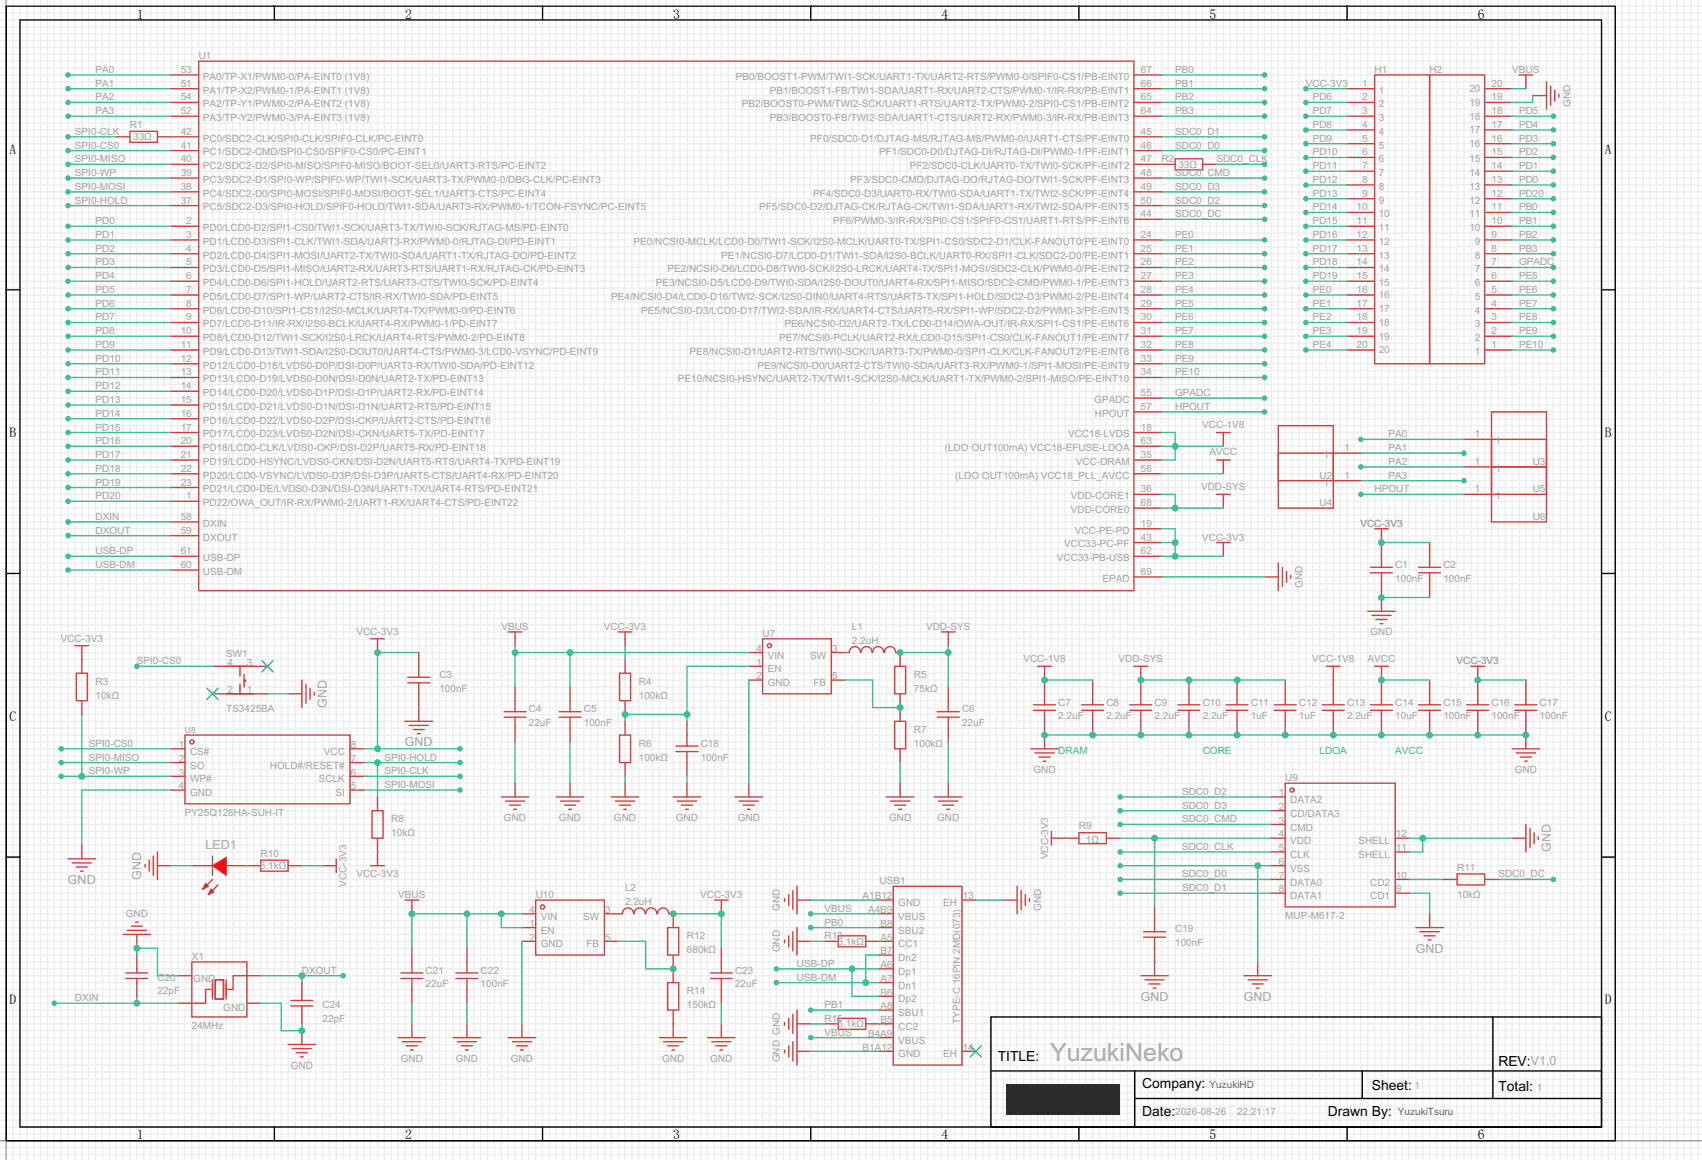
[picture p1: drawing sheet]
<svg xmlns="http://www.w3.org/2000/svg" width="314mm" height="214mm" viewBox="0 0 314 214" stroke-linecap="round" stroke-linejoin="round" font-family="sans-serif">
<defs><g id="words">
<text font-size="4.6" fill="#a2a2a2" x="193.9" y="196.1">YuzukiNeko</text>
<g font-size="2.6">
<text x="184.3" y="196">TITLE:</text>
<text x="276.7" y="197">REV:V1.0</text>
<text x="210.9" y="201">Company:</text>
<text x="253.4" y="201.3">Sheet:</text>
<text x="276.7" y="201.5">Total:</text>
<text x="210.9" y="206.1">Date:</text>
<text x="245.2" y="206.1">Drawn By:</text>
</g>
<g font-size="2.5">
<text x="25.3" y="3.4">1</text>
<text x="74.8" y="3.4">2</text>
<text x="124.3" y="3.4">3</text>
<text x="173.9" y="3.4">4</text>
<text x="223.4" y="3.4">5</text>
<text x="272.9" y="3.4">6</text>
<text x="1.8" y="28.4">A</text>
<text x="296.4" y="28.4">A</text>
<text x="1.8" y="80.7">B</text>
<text x="296.4" y="80.7">B</text>
<text x="1.8" y="133.1">C</text>
<text x="296.4" y="133.1">C</text>
<text x="1.8" y="185.5">D</text>
<text x="296.4" y="185.5">D</text>
<text x="25.3" y="210.4">1</text>
<text x="74.8" y="210.4">2</text>
<text x="124.3" y="210.4">3</text>
<text x="173.9" y="210.4">4</text>
<text x="223.4" y="210.4">5</text>
<text x="272.9" y="210.4">6</text>
</g>
<g font-size="2.3" fill="#a2a2a2">
<text x="60.4" y="130.7" transform="rotate(-90 60.4 130.7)">GND</text>
<text x="74.8" y="137.8">GND</text>
<text x="38" y="156.9">LED1</text>
<text x="286.4" y="157.4" transform="rotate(-90 286.4 157.4)">GND</text>
<text x="12.5" y="163.2">GND</text>
<text x="26.1" y="162.5" transform="rotate(-90 26.1 162.5)">GND</text>
<text x="261.5" y="175.9">GND</text>
<text x="210.7" y="184.8">GND</text>
<text x="229.7" y="184.8">GND</text>
</g>
<g font-size="1.8" fill="#a2a2a2">
<text x="36.7" y="10.9">U1</text>
<text x="17.7" y="13.5">PA0</text>
<text x="17.7" y="16">PA1</text>
<text x="33.4" y="16">51</text>
<text x="33.4" y="13.5">53</text>
<text x="37.5" y="17.3">PA1/TP-X2/PWM0-1/PA-EINT1 (1V8)</text>
<text x="37.5" y="14.7">PA0/TP-X1/PWM0-0/PA-EINT0 (1V8)</text>
<text x="135.9" y="14.7">PB0/BOOST1-PWM/TWI1-SCK/UART1-TX/UART2-RTS/PWM0-0/SPIF0-CS1/PB-EINT0</text>
<text x="142.2" y="17.3">PB1/BOOST1-FB/TWI1-SDA/UART1-RX/UART2-CTS/PWM0-1/IR-RX/PB-EINT1</text>
<text x="210.7" y="16">66</text>
<text x="210.7" y="13.5">67</text>
<text x="217" y="13.5">PB0</text>
<text x="217" y="16">PB1</text>
<text x="241.2" y="16">VCC-3V3</text>
<text x="251.6" y="16">1</text>
<text x="253.9" y="13.5">H1</text>
<text x="254.6" y="17.3">1</text>
<text x="264" y="13.5">H2</text>
<text x="271.4" y="17">20</text>
<text x="275.5" y="16">20</text>
<text x="279.3" y="13.5">VBUS</text>
<text x="17.7" y="18.6">PA2</text>
<text x="17.7" y="21.1">PA3</text>
<text x="24" y="23.6">R1</text>
<text x="33.4" y="21.1">52</text>
<text x="33.4" y="18.6">54</text>
<text x="37.5" y="22.4">PA3/TP-Y2/PWM0-3/PA-EINT3 (1V8)</text>
<text x="37.5" y="19.8">PA2/TP-Y1/PWM0-2/PA-EINT2 (1V8)</text>
<text x="137" y="19.8">PB2/BOOST0-PWM/TWI2-SCK/UART1-RTS/UART2-TX/PWM0-2/SPI0-CS1/PB-EINT2</text>
<text x="142.2" y="22.4">PB3/BOOST0-FB/TWI2-SDA/UART1-CTS/UART2-RX/PWM0-3/IR-RX/PB-EINT3</text>
<text x="210.7" y="21.1">64</text>
<text x="210.7" y="18.6">65</text>
<text x="217" y="18.6">PB2</text>
<text x="217" y="21.1">PB3</text>
<text x="242.4" y="23.6">PD8</text>
<text x="242.4" y="21.1">PD7</text>
<text x="242.4" y="18.6">PD6</text>
<text x="251.6" y="23.6">4</text>
<text x="251.6" y="21.1">3</text>
<text x="251.6" y="18.6">2</text>
<text x="254.6" y="22.4">3</text>
<text x="254.6" y="19.8">2</text>
<text x="271.4" y="22.1">18</text>
<text x="271.4" y="19.6">19</text>
<text x="275.5" y="23.6">17</text>
<text x="275.5" y="21.1">18</text>
<text x="275.5" y="18.6">19</text>
<text x="280.5" y="23.6">PD4</text>
<text x="280.5" y="21.1">PD5</text>
<text x="290.1" y="19.7" transform="rotate(-90 290.1 19.7)">GND</text>
<text x="13.8" y="24.9">SPI0-CLK</text>
<text x="13.8" y="27.4">SPI0-CS0</text>
<text x="13.8" y="30">SPI0-MISO</text>
<text x="24.6" y="25.9">33Ω</text>
<text x="33.4" y="30">40</text>
<text x="33.4" y="27.4">41</text>
<text x="33.4" y="24.9">42</text>
<text x="37.5" y="28.7">PC1/SDC2-CMD/SPI0-CS0/SPIF0-CS0/PC-EINT1</text>
<text x="37.5" y="26.2">PC0/SDC2-CLK/SPI0-CLK/SPIF0-CLK/PC-EINT0</text>
<text x="149.6" y="26.2">PF0/SDC0-D1/DJTAG-MS/RJTAG-MS/PWM0-0/UART1-CTS/PF-EINT0</text>
<text x="162.4" y="28.7">PF1/SDC0-D0/DJTAG-DI/RJTAG-DI/PWM0-1/PF-EINT1</text>
<text x="210.7" y="30">47</text>
<text x="210.7" y="27.4">46</text>
<text x="210.7" y="24.9">45</text>
<text x="214.5" y="30">R2</text>
<text x="217" y="24.9">SDC0_D1</text>
<text x="217" y="27.4">SDC0_D0</text>
<text x="224.7" y="30">SDC0_CLK</text>
<text x="242.4" y="26.2">PD9</text>
<text x="242.4" y="28.7">PD10</text>
<text x="251.6" y="28.7">6</text>
<text x="251.6" y="26.2">5</text>
<text x="254.6" y="30">6</text>
<text x="254.6" y="27.4">5</text>
<text x="254.6" y="24.9">4</text>
<text x="271.4" y="30">15</text>
<text x="271.4" y="27.2">16</text>
<text x="271.4" y="24.6">17</text>
<text x="275.5" y="28.7">15</text>
<text x="275.5" y="26.2">16</text>
<text x="280.5" y="26.2">PD3</text>
<text x="280.5" y="28.7">PD2</text>
<text x="13.8" y="32.5">SPI0-WP</text>
<text x="13.8" y="35.1">SPI0-MOSI</text>
<text x="33.4" y="35.1">38</text>
<text x="33.4" y="32.5">39</text>
<text x="37.5" y="33.8">PC3/SDC2-D1/SPI0-WP/SPIF0-WP/TWI1-SCK/UART3-TX/PWM0-0/DBG-CLK/PC-EINT3</text>
<text x="37.5" y="31.3">PC2/SDC2-D2/SPI0-MISO/SPIF0-MISO/BOOT-SEL0/UART3-RTS/PC-EINT2</text>
<text x="157" y="33.8">PF3/SDC0-CMD/DJTAG-DO/RJTAG-DO/TWI1-SCK/PF-EINT3</text>
<text x="168" y="31.3">PF2/SDC0-CLK/UART0-TX/TWI0-SCK/PF-EINT2</text>
<text x="210.7" y="35.1">49</text>
<text x="210.7" y="32.5">48</text>
<text x="217" y="35.1">SDC0_D3</text>
<text x="217" y="32.5">SDC0_CMD</text>
<text x="217.6" y="31">33Ω</text>
<text x="242.4" y="33.8">PD12</text>
<text x="242.4" y="31.3">PD11</text>
<text x="251.6" y="33.8">8</text>
<text x="251.6" y="31.3">7</text>
<text x="254.6" y="35.1">8</text>
<text x="254.6" y="32.5">7</text>
<text x="271.4" y="32.5">14</text>
<text x="271.4" y="35.1">13</text>
<text x="275.5" y="31.3">14</text>
<text x="275.5" y="33.8">13</text>
<text x="280.5" y="33.8">PD0</text>
<text x="280.5" y="31.3">PD1</text>
<text x="13.8" y="37.6">SPI0-HOLD</text>
<text x="17.7" y="41.4">PD0</text>
<text x="33.4" y="37.6">37</text>
<text x="34.4" y="41.4">2</text>
<text x="37.5" y="38.9">PC5/SDC2-D3/SPI0-HOLD/SPIF0-HOLD/TWI1-SDA/UART3-RX/PWM0-1/TCON-FSYNC/PC-EINT5</text>
<text x="37.5" y="36.3">PC4/SDC2-D0/SPI0-MOSI/SPIF0-MOSI/BOOT-SEL1/UART3-CTS/PC-EINT4</text>
<text x="140.2" y="38.9">PF5/SDC0-D2/DJTAG-CK/RJTAG-CK/TWI1-SDA/UART1-RX/TWI2-SDA/PF-EINT5</text>
<text x="150.2" y="36.3">PF4/SDC0-D3/UART0-RX/TWI0-SDA/UART1-TX/TWI2-SCK/PF-EINT4</text>
<text x="153.8" y="41.4">PF6/PWM0-3/IR-RX/SPI0-CS1/SPIF0-CS1/UART1-RTS/PF-EINT6</text>
<text x="210.7" y="40.1">44</text>
<text x="210.7" y="37.6">50</text>
<text x="217" y="37.6">SDC0_D2</text>
<text x="217" y="40.1">SDC0_DC</text>
<text x="242.4" y="41.4">PD15</text>
<text x="242.4" y="36.3">PD13</text>
<text x="242.4" y="38.9">PD14</text>
<text x="250.5" y="41.4">11</text>
<text x="250.5" y="38.9">10</text>
<text x="251.6" y="36.3">9</text>
<text x="254.6" y="40.1">10</text>
<text x="254.6" y="37.6">9</text>
<text x="271.4" y="37.6">12</text>
<text x="271.4" y="40.1">11</text>
<text x="275.5" y="36.3">12</text>
<text x="275.5" y="38.9">11</text>
<text x="275.5" y="41.4">10</text>
<text x="280.5" y="36.3">PD20</text>
<text x="280.5" y="38.9">PB0</text>
<text x="280.5" y="41.4">PB1</text>
<text x="17.7" y="44">PD1</text>
<text x="17.7" y="46.5">PD2</text>
<text x="34.4" y="46.5">4</text>
<text x="34.4" y="44">3</text>
<text x="37.5" y="47.8">PD2/LCD0-D4/SPI1-MOSI/UART2-TX/TWI0-SDA/UART1-TX/RJTAG-DO/PD-EINT2</text>
<text x="37.5" y="45.2">PD1/LCD0-D3/SPI1-CLK/TWI1-SDA/UART3-RX/PWM0-0/RJTAG-DI/PD-EINT1</text>
<text x="37.5" y="42.7">PD0/LCD0-D2/SPI1-CS0/TWI1-SCK/UART3-TX/TWI0-SCK/RJTAG-MS/PD-EINT0</text>
<text x="117" y="45.2">PE0/NCSI0-MCLK/LCD0-D0/TWI1-SCK/I2S0-MCLK/UART0-TX/SPI1-CS0/SDC2-D1/CLK-FANOUT0/PE-EINT0</text>
<text x="133.2" y="47.8">PE1/NCSI0-D7/LCD0-D1/TWI1-SDA/I2S0-BCLK/UART0-RX/SPI1-CLK/SDC2-D0/PE-EINT1</text>
<text x="210.7" y="46.5">25</text>
<text x="210.7" y="44">24</text>
<text x="217" y="44">PE0</text>
<text x="217" y="46.5">PE1</text>
<text x="242.4" y="46.5">PD17</text>
<text x="242.4" y="44">PD16</text>
<text x="250.5" y="46.5">13</text>
<text x="250.5" y="44">12</text>
<text x="254.6" y="47.8">13</text>
<text x="254.6" y="45.2">12</text>
<text x="254.6" y="42.7">11</text>
<text x="271.4" y="42.7">10</text>
<text x="272.4" y="45.2">9</text>
<text x="272.4" y="47.8">8</text>
<text x="275.5" y="44">9</text>
<text x="275.5" y="46.5">8</text>
<text x="280.5" y="44">PB2</text>
<text x="280.5" y="46.5">PB3</text>
<text x="17.7" y="49">PD3</text>
<text x="17.7" y="51.6">PD4</text>
<text x="34.4" y="51.6">6</text>
<text x="34.4" y="49">5</text>
<text x="37.5" y="52.8">PD4/LCD0-D6/SPI1-HOLD/UART2-RTS/UART3-CTS/TWI0-SCK/PD-EINT4</text>
<text x="37.5" y="50.3">PD3/LCD0-D5/SPI1-MISO/UART2-RX/UART3-RTS/UART1-RX/RJTAG-CK/PD-EINT3</text>
<text x="121.1" y="52.8">PE3/NCSI0-D5/LCD0-D9/TWI0-SDA/I2S0-DOUT0/UART4-RX/SPI1-MISO/SDC2-CMD/PWM0-1/PE-EINT3</text>
<text x="123.3" y="50.3">PE2/NCSI0-D6/LCD0-D8/TWI0-SCK/I2S0-LRCK/UART4-TX/SPI1-MOSI/SDC2-CLK/PWM0-0/PE-EINT2</text>
<text x="210.7" y="51.6">27</text>
<text x="210.7" y="49">26</text>
<text x="217" y="49">PE2</text>
<text x="217" y="51.6">PE3</text>
<text x="242.4" y="49">PD18</text>
<text x="242.4" y="51.6">PD19</text>
<text x="250.5" y="49">14</text>
<text x="250.5" y="51.6">15</text>
<text x="254.6" y="50.3">14</text>
<text x="254.6" y="52.8">15</text>
<text x="272.4" y="50.3">7</text>
<text x="272.4" y="52.8">6</text>
<text x="275.5" y="49">7</text>
<text x="275.5" y="51.6">6</text>
<text x="280.5" y="51.6">PE5</text>
<text x="280.5" y="49">GPADC</text>
<text x="17.7" y="54.1">PD5</text>
<text x="17.7" y="59.2">PD7</text>
<text x="17.7" y="56.7">PD6</text>
<text x="34.4" y="59.2">9</text>
<text x="34.4" y="56.7">8</text>
<text x="34.4" y="54.1">7</text>
<text x="37.5" y="57.9">PD6/LCD0-D10/SPI1-CS1/I2S0-MCLK/UART4-TX/PWM0-0/PD-EINT6</text>
<text x="37.5" y="55.4">PD5/LCD0-D7/SPI1-WP/UART2-CTS/IR-RX/TWI0-SDA/PD-EINT5</text>
<text x="112.9" y="55.4">PE4/NCSI0-D4/LCD0-D16/TWI2-SCK/I2S0-DIN0/UART4-RTS/UART5-TX/SPI1-HOLD/SDC2-D3/PWM0-2/PE-EINT4</text>
<text x="118.4" y="57.9">PE5/NCSI0-D3/LCD0-D17/TWI2-SDA/IR-RX/UART4-CTS/UART5-RX/SPI1-WP/SDC2-D2/PWM0-3/PE-EINT5</text>
<text x="210.7" y="59.2">30</text>
<text x="210.7" y="56.7">29</text>
<text x="210.7" y="54.1">28</text>
<text x="217" y="54.1">PE4</text>
<text x="217" y="56.7">PE5</text>
<text x="217" y="59.2">PE6</text>
<text x="242.4" y="59.2">PE2</text>
<text x="242.4" y="54.1">PE0</text>
<text x="242.4" y="56.7">PE1</text>
<text x="250.5" y="54.1">16</text>
<text x="250.5" y="56.7">17</text>
<text x="250.5" y="59.2">18</text>
<text x="254.6" y="55.1">16</text>
<text x="254.6" y="57.7">17</text>
<text x="272.4" y="55.4">5</text>
<text x="272.4" y="57.9">4</text>
<text x="275.5" y="54.1">5</text>
<text x="275.5" y="56.7">4</text>
<text x="275.5" y="59.2">3</text>
<text x="280.5" y="54.1">PE6</text>
<text x="280.5" y="56.7">PE7</text>
<text x="280.5" y="59.2">PE8</text>
<text x="17.7" y="64.3">PD9</text>
<text x="17.7" y="61.7">PD8</text>
<text x="33.4" y="64.3">11</text>
<text x="33.4" y="61.7">10</text>
<text x="37.5" y="65.5">PD9/LCD0-D13/TWI1-SDA/I2S0-DOUT0/UART4-CTS/PWM0-3/LCD0-VSYNC/PD-EINT9</text>
<text x="37.5" y="63">PD8/LCD0-D12/TWI1-SCK/I2S0-LRCK/UART4-RTS/PWM0-2/PD-EINT8</text>
<text x="37.5" y="60.5">PD7/LCD0-D11/IR-RX/I2S0-BCLK/UART4-RX/PWM0-1/PD-EINT7</text>
<text x="127.4" y="65.5">PE8/NCSI0-D1/UART2-RTS/TWI0-SCK//UART3-TX/PWM0-0/SPI1-CLK/CLK-FANOUT2/PE-EINT8</text>
<text x="143.9" y="63">PE7/NCSI0-PCLK/UART2-RX/LCD0-D15/SPI1-CS0/CLK-FANOUT1/PE-EINT7</text>
<text x="144.9" y="60.5">PE6/NCSI0-D2/UART2-TX/LCD0-D14/OWA-OUT/IR-RX/SPI1-CS1/PE-EINT6</text>
<text x="210.7" y="64.3">32</text>
<text x="210.7" y="61.7">31</text>
<text x="217" y="64.3">PE8</text>
<text x="217" y="61.7">PE7</text>
<text x="242.4" y="64.3">PE4</text>
<text x="242.4" y="61.7">PE3</text>
<text x="250.5" y="64.3">20</text>
<text x="250.5" y="61.7">19</text>
<text x="254.6" y="60.2">18</text>
<text x="254.6" y="65.3">20</text>
<text x="254.6" y="62.7">19</text>
<text x="272.4" y="60.5">3</text>
<text x="272.4" y="63">2</text>
<text x="272.4" y="65.5">1</text>
<text x="275.5" y="61.7">2</text>
<text x="275.5" y="64.3">1</text>
<text x="280.5" y="61.7">PE9</text>
<text x="280.5" y="64.3">PE10</text>
<text x="17.7" y="71.9">PD12</text>
<text x="17.7" y="69.4">PD11</text>
<text x="17.7" y="66.8">PD10</text>
<text x="33.4" y="71.9">14</text>
<text x="33.4" y="69.4">13</text>
<text x="33.4" y="66.8">12</text>
<text x="37.5" y="70.6">PD13/LCD0-D19/LVDS0-D0N/DSI-D0N/UART2-TX/PD-EINT13</text>
<text x="37.5" y="68.1">PD12/LCD0-D18/LVDS0-D0P/DSI-D0P/UART3-RX/TWI0-SDA/PD-EINT12</text>
<text x="125.2" y="70.6">PE10/NCSI0-HSYNC/UART2-TX/TWI1-SCK/I2S0-MCLK/UART1-TX/PWM0-2/SPI1-MISO/PE-EINT10</text>
<text x="139.9" y="68.1">PE9/NCSI0-D0/UART2-CTS/TWI0-SDA/UART3-RX/PWM0-1/SPI1-MOSI/PE-EINT9</text>
<text x="210.7" y="69.4">34</text>
<text x="210.7" y="66.8">33</text>
<text x="217" y="66.8">PE9</text>
<text x="217" y="69.4">PE10</text>
<text x="17.7" y="77">PD14</text>
<text x="17.7" y="74.4">PD13</text>
<text x="33.4" y="77">16</text>
<text x="33.4" y="74.4">15</text>
<text x="37.5" y="75.7">PD15/LCD0-D21/LVDS0-D1N/DSI-D1N/UART2-RTS/PD-EINT15</text>
<text x="37.5" y="73.2">PD14/LCD0-D20/LVDS0-D1P/DSI-D1P/UART2-RX/PD-EINT14</text>
<text x="202.1" y="74.4">GPADC</text>
<text x="202.2" y="77">HPOUT</text>
<text x="210.7" y="73.2">55</text>
<text x="210.7" y="75.7">57</text>
<text x="217" y="73.2">GPADC</text>
<text x="217" y="75.7">HPOUT</text>
<text x="17.7" y="79.5">PD15</text>
<text x="17.7" y="82.1">PD16</text>
<text x="33.4" y="82.1">20</text>
<text x="33.4" y="79.5">17</text>
<text x="37.5" y="83.3">PD18/LCD0-CLK/LVDS0-CKP/DSI-D2P/UART5-RX/PD-EINT18</text>
<text x="37.5" y="80.8">PD17/LCD0-D23/LVDS0-D2N/DSI-CKN/UART5-TX/PD-EINT17</text>
<text x="37.5" y="78.2">PD16/LCD0-D22/LVDS0-D2P/DSI-CKP/UART2-CTS/PD-EINT16</text>
<text x="174.5" y="83.3">(LDO OUT100mA) VCC18-EFUSE-LDOA</text>
<text x="197.3" y="80.8">VCC18-LVDS</text>
<text x="210.7" y="82.1">63</text>
<text x="210.7" y="79.5">18</text>
<text x="222" y="79">VCC-1V8</text>
<text x="248.3" y="83.3">1</text>
<text x="256.4" y="80.8">PA0</text>
<text x="256.4" y="83.3">PA1</text>
<text x="272.4" y="80.8">1</text>
<text x="276.2" y="82.1">1</text>
<text x="17.7" y="87.1">PD18</text>
<text x="17.7" y="84.6">PD17</text>
<text x="17.7" y="89.7">PD19</text>
<text x="33.4" y="89.7">23</text>
<text x="33.4" y="87.1">22</text>
<text x="33.4" y="84.6">21</text>
<text x="37.5" y="88.4">PD20/LCD0-VSYNC/LVDS0-D3P/DSI-D3P/UART5-CTS/UART4-RX/PD-EINT20</text>
<text x="37.5" y="85.9">PD19/LCD0-HSYNC/LVDS0-CKN/DSI-D2N/UART5-RTS/UART4-TX/PD-EINT19</text>
<text x="176.4" y="88.4">(LDO OUT100mA) VCC18_PLL_AVCC</text>
<text x="198.7" y="85.9">VCC-DRAM</text>
<text x="210.7" y="84.6">35</text>
<text x="210.7" y="87.1">56</text>
<text x="223.4" y="84.1">AVCC</text>
<text x="243.7" y="88.4">U2</text>
<text x="244.5" y="89.7">1</text>
<text x="244.5" y="84.6">1</text>
<text x="248.3" y="88.4">1</text>
<text x="256.4" y="85.9">PA2</text>
<text x="256.4" y="88.4">PA3</text>
<text x="272.4" y="85.9">1</text>
<text x="276.2" y="87.1">1</text>
<text x="283.1" y="85.9">U3</text>
<text x="17.7" y="92.2">PD20</text>
<text x="34.4" y="92.2">1</text>
<text x="37.5" y="93.5">PD22/OWA_OUT/IR-RX/PWM0-2/UART1-RX/UART4-CTS/PD-EINT22</text>
<text x="37.5" y="90.9">PD21/LCD0-DE/LVDS0-D3N/DSI-D3N/UART1-TX/UART4-RTS/PD-EINT21</text>
<text x="197.8" y="92.2">VDD-CORE1</text>
<text x="197.8" y="94.8">VDD-CORE0</text>
<text x="210.7" y="90.9">36</text>
<text x="210.7" y="93.5">68</text>
<text x="221.8" y="90.4">VDD-SYS</text>
<text x="243.7" y="93.5">U4</text>
<text x="253.9" y="90.9">HPOUT</text>
<text x="272.4" y="90.9">1</text>
<text x="276.2" y="92.2">1</text>
<text x="283.1" y="90.9">U5</text>
<text x="17.7" y="96">DXIN</text>
<text x="17.7" y="98.6">DXOUT</text>
<text x="33.4" y="98.6">59</text>
<text x="33.4" y="96">58</text>
<text x="37.5" y="99.8">DXOUT</text>
<text x="37.5" y="97.3">DXIN</text>
<text x="196.6" y="101.1">VCC33-PC-PF</text>
<text x="198.5" y="98.6">VCC-PE-PD</text>
<text x="210.7" y="99.8">43</text>
<text x="210.7" y="97.3">19</text>
<text x="222" y="99.8">VCC-3V3</text>
<text x="251.2" y="97.3">VCC-3V3</text>
<text x="283.1" y="96">U6</text>
<text x="17.7" y="102.4">USB-DP</text>
<text x="17.7" y="104.9">USB-DM</text>
<text x="33.4" y="104.9">60</text>
<text x="33.4" y="102.4">61</text>
<text x="37.5" y="106.2">USB-DM</text>
<text x="37.5" y="103.6">USB-DP</text>
<text x="195.2" y="103.6">VCC33-PB-USB</text>
<text x="203.6" y="107.5">EPAD</text>
<text x="210.7" y="106.2">69</text>
<text x="210.7" y="102.4">62</text>
<text x="257.7" y="104.9">C1</text>
<text x="257.7" y="107.5">100nF</text>
<text x="266.6" y="104.9">C2</text>
<text x="266.6" y="107.5">100nF</text>
<text x="240.5" y="108.6" transform="rotate(-90 240.5 108.6)">GND</text>
<text x="11.2" y="118.6">VCC-3V3</text>
<text x="65.8" y="117.4">VCC-3V3</text>
<text x="92.6" y="116.3">VBUS</text>
<text x="111.5" y="116.3">VCC-3V3</text>
<text x="140.8" y="117.6">U7</text>
<text x="157.4" y="116.3">L1</text>
<text x="157.4" y="118.9">2.2uH</text>
<text x="171" y="116.3">VDD-SYS</text>
<text x="253.1" y="117.4">GND</text>
<text x="25.3" y="122.7">SPI0-CS0</text>
<text x="41.8" y="121.4">SW1</text>
<text x="42" y="122.9">4</text>
<text x="45.6" y="122.9">3</text>
<text x="81.2" y="125.2">C3</text>
<text x="139.7" y="122.9">1</text>
<text x="139.7" y="125.5">2</text>
<text x="139.7" y="120.4">4</text>
<text x="141.8" y="124.2">EN</text>
<text x="141.8" y="121.7">VIN</text>
<text x="149.6" y="121.7">SW</text>
<text x="153.7" y="120.4">3</text>
<text x="153.7" y="125.5">5</text>
<text x="168.8" y="125.2">R5</text>
<text x="189" y="122.2">VCC-1V8</text>
<text x="206.6" y="122.2">VDD-SYS</text>
<text x="242.4" y="122.2">VCC-1V8</text>
<text x="252.6" y="122.2">AVCC</text>
<text x="269" y="122.7">VCC-3V3</text>
<text x="17.7" y="126.5">R3</text>
<text x="17.7" y="129">10kΩ</text>
<text x="41.8" y="131.6">TS3425BA</text>
<text x="42" y="128">2</text>
<text x="45.6" y="128">1</text>
<text x="81.2" y="127.8">100nF</text>
<text x="97.7" y="131.6">C4</text>
<text x="107.8" y="131.6">C5</text>
<text x="118" y="126.5">R4</text>
<text x="118" y="129">100kΩ</text>
<text x="141.8" y="126.7">GND</text>
<text x="150.2" y="126.7">FB</text>
<text x="168.8" y="127.8">75kΩ</text>
<text x="177.7" y="131.6">C6</text>
<text x="195.5" y="130.3">C7</text>
<text x="204.3" y="130.3">C8</text>
<text x="213.2" y="130.3">C9</text>
<text x="222.1" y="130.3">C10</text>
<text x="231" y="130.3">C11</text>
<text x="239.9" y="130.3">C12</text>
<text x="248.8" y="130.3">C13</text>
<text x="257.7" y="130.3">C14</text>
<text x="266.6" y="130.3">C15</text>
<text x="275.5" y="130.3">C16</text>
<text x="284.4" y="130.3">C17</text>
<text x="16.4" y="137.9">SPI0-CS0</text>
<text x="97.7" y="134.1">22uF</text>
<text x="107.8" y="134.1">100nF</text>
<text x="118" y="137.9">R6</text>
<text x="129.4" y="137.9">C18</text>
<text x="168.8" y="135.4">R7</text>
<text x="168.8" y="137.9">100kΩ</text>
<text x="177.7" y="134.1">22uF</text>
<text x="195.5" y="132.9">2.2uF</text>
<text x="204.3" y="132.9">2.2uF</text>
<text x="213.2" y="132.9">2.2uF</text>
<text x="222.1" y="132.9">2.2uF</text>
<text x="231" y="132.9">1uF</text>
<text x="239.9" y="132.9">1uF</text>
<text x="248.8" y="132.9">2.2uF</text>
<text x="257.7" y="132.9">10uF</text>
<text x="266.6" y="132.9">100nF</text>
<text x="275.5" y="132.9">100nF</text>
<text x="284.4" y="132.9">100nF</text>
<text x="16.4" y="140.5">SPI0-MISO</text>
<text x="16.4" y="143">SPI0-WP</text>
<text x="33" y="138.2">1</text>
<text x="33" y="140.7">2</text>
<text x="33" y="143.2">3</text>
<text x="35.1" y="139.4">CS#</text>
<text x="35.1" y="142">SO</text>
<text x="49.8" y="142">HOLD#/RESET#</text>
<text x="59.8" y="139.4">VCC</text>
<text x="64.8" y="143.2">6</text>
<text x="64.8" y="140.7">7</text>
<text x="64.8" y="138.2">8</text>
<text x="71" y="140.5">SPI0-HOLD</text>
<text x="71" y="143">SPI0-CLK</text>
<text x="118" y="140.5">100kΩ</text>
<text x="129.4" y="140.5">100nF</text>
<text x="190.9" y="142.8">GND</text>
<text x="279.8" y="142.8">GND</text>
<text x="33" y="145.8">4</text>
<text x="35.1" y="144.5">WP#</text>
<text x="35.1" y="147.1">GND</text>
<text x="58.9" y="144.5">SCLK</text>
<text x="62" y="147.1">SI</text>
<text x="64.8" y="145.8">5</text>
<text x="71" y="145.6">SPI0-MOSI</text>
<text x="218.3" y="149.4">SDC0_D3</text>
<text x="218.3" y="146.8">SDC0_D2</text>
<text x="236.2" y="147.1">1</text>
<text x="236.2" y="149.6">2</text>
<text x="237.4" y="144.3">U9</text>
<text x="238.3" y="148.3">DATA2</text>
<text x="34.2" y="150.6">PY25Q128HA-SUH-IT</text>
<text x="72.3" y="151.9">R8</text>
<text x="72.3" y="154.4">10kΩ</text>
<text x="93.1" y="151.6">GND</text>
<text x="103.2" y="151.6">GND</text>
<text x="113.4" y="151.6">GND</text>
<text x="124.8" y="151.6">GND</text>
<text x="136.2" y="151.6">GND</text>
<text x="164.2" y="151.6">GND</text>
<text x="173.1" y="151.6">GND</text>
<text x="199.3" y="153.2">R9</text>
<text x="200.5" y="155.7">1Ω</text>
<text x="218.3" y="151.9">SDC0_CMD</text>
<text x="236.2" y="152.1">3</text>
<text x="236.2" y="154.7">4</text>
<text x="238.3" y="150.9">CD/DATA3</text>
<text x="238.3" y="153.4">CMD</text>
<text x="238.3" y="155.9">VDD</text>
<text x="250.9" y="155.9">SHELL</text>
<text x="257.8" y="154.7">12</text>
<text x="48" y="160.5">5.1kΩ</text>
<text x="48.1" y="158.3">R10</text>
<text x="193.6" y="158.7" transform="rotate(-90 193.6 158.7)">VCC-3V3</text>
<text x="218.3" y="157">SDC0_CLK</text>
<text x="236.2" y="157.2">5</text>
<text x="236.2" y="159.8">6</text>
<text x="238.3" y="158.5">CLK</text>
<text x="238.3" y="161">VSS</text>
<text x="250.9" y="158.5">SHELL</text>
<text x="257.8" y="157.2">11</text>
<text x="269.1" y="160.8">R11</text>
<text x="64" y="163.8" transform="rotate(-90 64 163.8)">VCC-3V3</text>
<text x="65.8" y="162.1">VCC-3V3</text>
<text x="73.6" y="165.9">VBUS</text>
<text x="98.9" y="165.9">U10</text>
<text x="115.4" y="164.6">L2</text>
<text x="115.4" y="167.1">2.2uH</text>
<text x="129.3" y="165.9">VCC-3V3</text>
<text x="159.3" y="166.1">A1B12</text>
<text x="162.4" y="163.3">USB1</text>
<text x="165.9" y="167.4">GND</text>
<text x="174.2" y="167.4">EH</text>
<text x="177.8" y="166.1">13</text>
<text x="218.3" y="162.1">SDC0_D0</text>
<text x="218.3" y="164.6">SDC0_D1</text>
<text x="236.2" y="162.3">7</text>
<text x="236.2" y="164.8">8</text>
<text x="238.3" y="163.6">DATA0</text>
<text x="238.3" y="166.1">DATA1</text>
<text x="253" y="166.1">CD1</text>
<text x="253" y="163.6">CD2</text>
<text x="257.8" y="164.8">9</text>
<text x="257.8" y="162.3">10</text>
<text x="269.1" y="165.9">10kΩ</text>
<text x="276.7" y="162.1">SDC0_DC</text>
<text x="23.2" y="169.4">GND</text>
<text x="97.8" y="171.2">1</text>
<text x="97.8" y="173.7">2</text>
<text x="97.8" y="168.6">4</text>
<text x="99.9" y="172.5">EN</text>
<text x="99.9" y="169.9">VIN</text>
<text x="107.7" y="169.9">SW</text>
<text x="111.8" y="168.6">3</text>
<text x="111.8" y="173.7">5</text>
<text x="126.9" y="173.5">R12</text>
<text x="144" y="168.3" transform="rotate(-90 144 168.3)">GND</text>
<text x="152.3" y="173.5">R13</text>
<text x="152.3" y="171">PB0</text>
<text x="152.3" y="168.4">VBUS</text>
<text x="160.3" y="168.6">A4B9</text>
<text x="162.6" y="171.2">B8</text>
<text x="162.6" y="173.7">A5</text>
<text x="165.9" y="169.9">VBUS</text>
<text x="165.9" y="172.5">SBU2</text>
<text x="192.3" y="168.3" transform="rotate(-90 192.3 168.3)">GND</text>
<text x="217" y="172.2">C19</text>
<text x="237.4" y="169.7">MUP-M617-2</text>
<text x="35.4" y="177.3">X1</text>
<text x="55.8" y="179.8">DXOUT</text>
<text x="78.6" y="179.8">C21</text>
<text x="88.8" y="179.8">C22</text>
<text x="99.9" y="175">GND</text>
<text x="108.3" y="175">FB</text>
<text x="126.9" y="176">680kΩ</text>
<text x="135.8" y="179.8">C23</text>
<text x="144" y="175.9" transform="rotate(-90 144 175.9)">GND</text>
<text x="147.2" y="178.6">USB-DP</text>
<text x="154.7" y="174.5">5.1kΩ</text>
<text x="162.6" y="176.3">B7</text>
<text x="162.6" y="178.8">A6</text>
<text x="165.9" y="175">CC1</text>
<text x="165.9" y="177.5">Dn2</text>
<text x="217" y="174.8">100nF</text>
<text x="13.8" y="184.9">DXIN</text>
<text x="29.1" y="181.1">C20</text>
<text x="29.1" y="183.7">22pF</text>
<text x="35.7" y="181.3">GND</text>
<text x="78.6" y="182.4">22uF</text>
<text x="88.8" y="182.4">100nF</text>
<text x="126.9" y="183.7">R14</text>
<text x="135.8" y="182.4">22uF</text>
<text x="147.2" y="181.1">USB-DM</text>
<text x="162.6" y="181.3">A7</text>
<text x="162.6" y="183.9">B6</text>
<text x="165.9" y="180.1">Dp1</text>
<text x="165.9" y="182.6">Dn1</text>
<text x="165.9" y="185.2">Dp2</text>
<text x="35.4" y="190">24MHz</text>
<text x="41.2" y="186.7">GND</text>
<text x="59.6" y="186.2">C24</text>
<text x="59.6" y="188.7">22pF</text>
<text x="126.9" y="186.2">150kΩ</text>
<text x="144" y="191.2" transform="rotate(-90 144 191.2)">GND</text>
<text x="152.3" y="188.7">R15</text>
<text x="152.3" y="186.2">PB1</text>
<text x="152.3" y="191.3">VBUS</text>
<text x="154.7" y="189.7">5.1kΩ</text>
<text x="160.3" y="191.5">B4A9</text>
<text x="162.6" y="186.4">A8</text>
<text x="162.6" y="189">B5</text>
<text x="165.9" y="187.7">SBU1</text>
<text x="165.9" y="190.2">CC2</text>
<text x="177.3" y="189.1" transform="rotate(-90 177.3 189.1)">TYPE-C 16PIN 2MD(073)</text>
<text x="53.7" y="197.4">GND</text>
<text x="74" y="196.1">GND</text>
<text x="84.2" y="196.1">GND</text>
<text x="94.3" y="196.1">GND</text>
<text x="122.3" y="196.1">GND</text>
<text x="131.2" y="196.1">GND</text>
<text x="144" y="196.2" transform="rotate(-90 144 196.2)">GND</text>
<text x="159.3" y="194">B1A12</text>
<text x="165.9" y="192.8">VBUS</text>
<text x="165.9" y="195.3">GND</text>
<text x="174.2" y="195.3">EH</text>
<text x="177.8" y="194">14</text>
<text x="261.2" y="201.2">1</text>
<text x="283.8" y="201.4">1</text>
<text x="217" y="206">2026-08-26</text>
<text x="228.5" y="206">22:21:17</text>
</g>
<g font-size="1.8" fill="#3dbc91">
<text x="195.5" y="139.2">DRAM</text>
<text x="222.1" y="139.2">CORE</text>
<text x="243.7" y="139.2">LDOA</text>
<text x="257.7" y="139.2">AVCC</text>
</g>
<g font-size="1.8" fill="#666">
<text x="223.4" y="200.9">YuzukiHD</text>
<text x="258.2" y="206">YuzukiTsuru</text>
</g>
<text font-size="1.6" fill="#a2a2a2" x="34.2" y="135.5">U8</text>
</g></defs>
<g fill="none" stroke="#ededed" stroke-width=".25">
<path d="M0 1.1h314.3M0 2.4h314.3M0 3.7h314.3M0 5h314.3M0 6.2h314.3M0 7.5h314.3M0 8.8h314.3M0 10h314.3M0 11.3h314.3M0 12.6h314.3M0 13.8h314.3M0 15.1h314.3"/>
<path d="M0 16.4h314.3M0 17.7h314.3M0 18.9h314.3M1.1 0v214.2M2.4 0v214.2M3.7 0v214.2M5 0v214.2M6.2 0v214.2M7.5 0v214.2M8.8 0v214.2M10 0v214.2M11.3 0v214.2"/>
<path d="M12.6 0v214.2M13.8 0v214.2M15.1 0v214.2M16.4 0v214.2M17.7 0v214.2M18.9 0v214.2M20.2 0v214.2M21.5 0v214.2M22.7 0v214.2M24 0v214.2M25.3 0v214.2M26.5 0v214.2"/>
<path d="M27.8 0v214.2M29.1 0v214.2M30.4 0v214.2M31.6 0v214.2M32.9 0v214.2M34.2 0v214.2M35.4 0v214.2M36.7 0v214.2M38 0v214.2M39.2 0v214.2M40.5 0v214.2M41.8 0v214.2"/>
<path d="M43.1 0v214.2M44.3 0v214.2M45.6 0v214.2M46.9 0v214.2M48.1 0v214.2M49.4 0v214.2M50.7 0v214.2M51.9 0v214.2M53.2 0v214.2M54.5 0v214.2M55.8 0v214.2M57 0v214.2"/>
<path d="M58.3 0v214.2M59.6 0v214.2M60.8 0v214.2M62.1 0v214.2M63.4 0v214.2M64.6 0v214.2M65.9 0v214.2M67.2 0v214.2M68.5 0v214.2M69.7 0v214.2M71 0v214.2M72.3 0v214.2"/>
<path d="M73.5 0v214.2M74.8 0v214.2M76.1 0v214.2M77.3 0v214.2M78.6 0v214.2M79.9 0v214.2M81.2 0v214.2M82.4 0v214.2M83.7 0v214.2M85 0v214.2M86.2 0v214.2M87.5 0v214.2"/>
<path d="M88.8 0v214.2M90 0v214.2M91.3 0v214.2M92.6 0v214.2M93.9 0v214.2M95.1 0v214.2M96.4 0v214.2M97.7 0v214.2M98.9 0v214.2M100.2 0v214.2M101.5 0v214.2M102.7 0v214.2"/>
<path d="M104 0v214.2M105.3 0v214.2M106.6 0v214.2M107.8 0v214.2M109.1 0v214.2M110.4 0v214.2M111.6 0v214.2M112.9 0v214.2M114.2 0v214.2M115.4 0v214.2M116.7 0v214.2M118 0v214.2"/>
<path d="M119.3 0v214.2M120.5 0v214.2M121.8 0v214.2M123.1 0v214.2M124.3 0v214.2M125.6 0v214.2M126.9 0v214.2M128.1 0v214.2M129.4 0v214.2M130.7 0v214.2M132 0v214.2M133.2 0v214.2"/>
<path d="M134.5 0v214.2M135.8 0v214.2M137 0v214.2M138.3 0v214.2M139.6 0v214.2M140.8 0v214.2M142.1 0v214.2M143.4 0v214.2M144.7 0v214.2M145.9 0v214.2M147.2 0v214.2M148.5 0v214.2"/>
<path d="M149.7 0v214.2M151 0v214.2M152.3 0v214.2M153.5 0v214.2M154.8 0v214.2M156.1 0v214.2M157.4 0v214.2M158.6 0v214.2M159.9 0v214.2M161.2 0v214.2M162.4 0v214.2M163.7 0v214.2"/>
<path d="M165 0v214.2M166.2 0v214.2M167.5 0v214.2M168.8 0v214.2M170.1 0v214.2M171.3 0v214.2M172.6 0v214.2M173.9 0v214.2M175.1 0v214.2M176.4 0v214.2M177.7 0v214.2M178.9 0v214.2"/>
<path d="M180.2 0v214.2M181.5 0v214.2M182.8 0v214.2M184 0v214.2M185.3 0v214.2M186.6 0v214.2M187.8 0v214.2M189.1 0v214.2M190.4 0v214.2M191.6 0v214.2M192.9 0v214.2M194.2 0v214.2"/>
<path d="M195.5 0v214.2M196.7 0v214.2M198 0v214.2M199.3 0v214.2M200.5 0v214.2M201.8 0v214.2M203.1 0v214.2M204.3 0v214.2M205.6 0v214.2M206.9 0v214.2M208.2 0v214.2M209.4 0v214.2"/>
<path d="M210.7 0v214.2M212 0v214.2M213.2 0v214.2M214.5 0v214.2M215.8 0v214.2M217 0v214.2M218.3 0v214.2M219.6 0v214.2M220.9 0v214.2M222.1 0v214.2M223.4 0v214.2M224.7 0v214.2"/>
<path d="M225.9 0v214.2M227.2 0v214.2M228.5 0v214.2M229.7 0v214.2M231 0v214.2M232.3 0v214.2M233.6 0v214.2M234.8 0v214.2M236.1 0v214.2M237.4 0v214.2M238.6 0v214.2M239.9 0v214.2"/>
<path d="M241.2 0v214.2M242.4 0v214.2M243.7 0v214.2M245 0v214.2M246.3 0v214.2M247.5 0v214.2M248.8 0v214.2M250.1 0v214.2M251.3 0v214.2M252.6 0v214.2M253.9 0v214.2M255.1 0v214.2"/>
<path d="M256.4 0v214.2M257.7 0v214.2M259 0v214.2M260.2 0v214.2M261.5 0v214.2M262.8 0v214.2M264 0v214.2M265.3 0v214.2M266.6 0v214.2M267.8 0v214.2M269.1 0v214.2M270.4 0v214.2"/>
<path d="M271.7 0v214.2M272.9 0v214.2M274.2 0v214.2M275.5 0v214.2M276.7 0v214.2M278 0v214.2M279.3 0v214.2M280.5 0v214.2M281.8 0v214.2M283.1 0v214.2M284.4 0v214.2M285.6 0v214.2"/>
<path d="M286.9 0v214.2M288.2 0v214.2M289.4 0v214.2M290.7 0v214.2M292 0v214.2M293.2 0v214.2M294.5 0v214.2M295.8 0v214.2M297.1 0v214.2M298.3 0v214.2M299.6 0v214.2M300.9 0v214.2"/>
<path d="M302.1 0v214.2M303.4 0v214.2M304.7 0v214.2M305.9 0v214.2M307.2 0v214.2M308.5 0v214.2M309.8 0v214.2M311 0v214.2M312.3 0v214.2M313.6 0v214.2M0 20.2h314.3M0 21.5h314.3"/>
<path d="M0 22.7h314.3M0 24h314.3M0 25.3h314.3M0 26.5h314.3M0 27.8h314.3M0 29.1h314.3M0 30.4h314.3M0 31.6h314.3M0 32.9h314.3M0 34.2h314.3M0 35.4h314.3M0 36.7h314.3"/>
<path d="M0 38h314.3M0 39.2h314.3M0 40.5h314.3M0 41.8h314.3M0 43.1h314.3M0 44.3h314.3M0 45.6h314.3M0 46.9h314.3M0 48.1h314.3M0 49.4h314.3M0 50.7h314.3M0 51.9h314.3"/>
<path d="M0 53.2h314.3M0 54.5h314.3M0 55.8h314.3M0 57h314.3M0 58.3h314.3M0 59.6h314.3M0 60.8h314.3M0 62.1h314.3M0 63.4h314.3M0 64.6h314.3M0 65.9h314.3M0 67.2h314.3"/>
<path d="M0 68.5h314.3M0 69.7h314.3M0 71h314.3M0 72.3h314.3M0 73.5h314.3M0 74.8h314.3M0 76.1h314.3M0 77.3h314.3M0 78.6h314.3M0 79.9h314.3M0 81.2h314.3M0 82.4h314.3"/>
<path d="M0 83.7h314.3M0 85h314.3M0 86.2h314.3M0 87.5h314.3M0 88.8h314.3M0 90h314.3M0 91.3h314.3M0 92.6h314.3M0 93.9h314.3M0 95.1h314.3M0 96.4h314.3M0 97.7h314.3"/>
<path d="M0 98.9h314.3M0 100.2h314.3M0 101.5h314.3M0 102.7h314.3M0 104h314.3M0 105.3h314.3M0 106.6h314.3M0 107.8h314.3M0 109.1h314.3M0 110.4h314.3M0 111.6h314.3M0 112.9h314.3"/>
<path d="M0 114.2h314.3M0 115.4h314.3M0 116.7h314.3M0 118h314.3M0 119.3h314.3M0 120.5h314.3M0 121.8h314.3M0 123.1h314.3M0 124.3h314.3M0 125.6h314.3M0 126.9h314.3M0 128.1h314.3"/>
<path d="M0 129.4h314.3M0 130.7h314.3M0 132h314.3M0 133.2h314.3M0 134.5h314.3M0 135.8h314.3M0 137h314.3M0 138.3h314.3M0 139.6h314.3M0 140.8h314.3M0 142.1h314.3M0 143.4h314.3"/>
<path d="M0 144.7h314.3M0 145.9h314.3M0 147.2h314.3M0 148.5h314.3M0 149.7h314.3M0 151h314.3M0 152.3h314.3M0 153.5h314.3M0 154.8h314.3M0 156.1h314.3M0 157.4h314.3M0 158.6h314.3"/>
<path d="M0 159.9h314.3M0 161.2h314.3M0 162.4h314.3M0 163.7h314.3M0 165h314.3M0 166.2h314.3M0 167.5h314.3M0 168.8h314.3M0 170.1h314.3M0 171.3h314.3M0 172.6h314.3M0 173.9h314.3"/>
<path d="M0 175.1h314.3M0 176.4h314.3M0 177.7h314.3M0 178.9h314.3M0 180.2h314.3M0 181.5h314.3M0 182.8h314.3M0 184h314.3M0 185.3h314.3M0 186.6h314.3M0 187.8h314.3M0 189.1h314.3"/>
<path d="M0 190.4h314.3M0 191.6h314.3M0 192.9h314.3M0 194.2h314.3M0 195.5h314.3M0 196.7h314.3M0 198h314.3M0 199.3h314.3M0 200.5h314.3M0 201.8h314.3M0 203.1h314.3M0 204.3h314.3"/>
<path d="M0 205.6h314.3M0 206.9h314.3M0 208.2h314.3M0 209.4h314.3M0 210.7h314.3M0 212h314.3M0 213.2h314.3"/>
</g>
<path d="M1.1 0v214.2M0 210.7h314.3" fill="none" stroke="#999" stroke-width=".25"/>
<g fill="none" stroke="#000" stroke-width=".25">
<path d="M1.1 1.1h297.2v209.6h-297.2zM3.7 3.7h292.1v204.5h-292.1zM50.7 1.1v2.6M100.2 1.1v2.6M149.7 1.1v2.6M199.3 1.1v2.6M248.8 1.1v2.6M1.1 53.5h2.6M295.8 53.5h2.5M1.1 105.9h2.6M295.8 105.9h2.5M1.1 158.3h2.6"/>
<path d="M295.8 158.3h2.5M183 187.8h112.8v20.4h-112.8zM50.7 208.2v2.5M100.2 208.2v2.5M149.7 208.2v2.5M199.3 208.2v2.5M248.8 208.2v2.5"/>
</g>
<path d="M183 197.8h112.7zM209.6 197.8v10.2zM251.6 197.7v5.1zM275.7 187.8v10zM275.7 197.7v5.1zM209.6 202.9h86.1z" fill="#000" stroke="#000" stroke-width=".25"/>
<g fill="#333">
<path d="M191.6 200.2h15.3v5.7h-15.3z"/>
<path d="M185.7 200.2h5.7v5.7h-5.7z"/>
</g>
<path d="M260.2 162.4h6.4M260.2 165h3.8v3.8M276.7 162.4h10.2" fill="none" stroke="#3dbd91" stroke-width=".25"/>
<path d="M261.5 171.3h5.1M262.3 172.1h3.5M263 172.8h2M263.8 173.6h.5M264 168.8v2.5" fill="none" stroke="#d43d3d" stroke-width=".25"/>
<circle cx="286.9" cy="162.4" r=".51" fill="#3dbd91"/>
<path d="M206.9 149.7h27.9" fill="none" stroke="#3dbd91" stroke-width=".25"/>
<circle cx="206.9" cy="149.7" r=".51" fill="#3dbd91"/>
<path d="M206.9 152.3h27.9" fill="none" stroke="#3dbd91" stroke-width=".25"/>
<circle cx="206.9" cy="152.3" r=".51" fill="#3dbd91"/>
<path d="M206.9 162.4h27.9" fill="none" stroke="#3dbd91" stroke-width=".25"/>
<circle cx="206.9" cy="162.4" r=".51" fill="#3dbd91"/>
<path d="M206.9 147.2h27.9" fill="none" stroke="#3dbd91" stroke-width=".25"/>
<circle cx="206.9" cy="147.2" r=".51" fill="#3dbd91"/>
<path d="M206.9 165h27.9" fill="none" stroke="#3dbd91" stroke-width=".25"/>
<circle cx="206.9" cy="165" r=".51" fill="#3dbd91"/>
<path d="M206.9 157.4h27.9" fill="none" stroke="#3dbd91" stroke-width=".25"/>
<circle cx="206.9" cy="157.4" r=".51" fill="#3dbd91"/>
<path d="M194.2 154.8h2.5M194.2 153.5v2.6" fill="none" stroke="#d43d3d" stroke-width=".25"/>
<path d="M206.9 154.8h27.9M213.2 154.8v12.7" fill="none" stroke="#3dbd91" stroke-width=".25"/>
<circle cx="213.2" cy="154.8" r=".63" fill="#3dbd91"/>
<path d="M232.3 177.7v2.5M229.7 180.2h5.1M230.5 181h3.6M231.3 181.7h2M232 182.5h.5" fill="none" stroke="#d43d3d" stroke-width=".25"/>
<path d="M206.9 159.9h27.9M232.3 159.9v17.8" fill="none" stroke="#3dbd91" stroke-width=".25"/>
<g fill="#3dbd91">
<circle cx="232.3" cy="159.9" r=".63"/>
<circle cx="206.9" cy="159.9" r=".51"/>
</g>
<g fill="none" stroke="#d43d3d" stroke-width=".25">
<path d="M234.8 154.8h2.6M234.8 147.2h2.6M234.8 149.7h2.6M234.8 152.3h2.6M234.8 157.4h2.6M234.8 159.9h2.6M237.4 144.7h20.3v22.8h-20.3zM257.7 154.8h2.5M257.7 157.4h2.5M279.3 154.8h2.5M281.8 152.3v5.1M282.6 153v3.6"/>
<path d="M283.3 153.8v2M284.1 154.6v.5M234.8 162.4h2.6M234.8 165h2.6M257.7 162.4h2.5M257.7 165h2.5"/>
<circle cx="238.6" cy="145.9" r=".38"/>
</g>
<path d="M260.2 154.8h19.1M262.8 154.8v2.6h-2.6" fill="none" stroke="#3dbd91" stroke-width=".25"/>
<circle cx="262.8" cy="154.8" r=".63" fill="#3dbd91"/>
<g fill="none" stroke="#d43d3d" stroke-width=".25">
<path d="M45.6 159.9h2.5M48.1 158.9h5.1v2h-5.1zM53.2 159.9h2.6M196.7 154.8h2.6M199.3 153.8h5v2h-5zM204.3 154.8h2.6M152.3 173.9h2.5M154.8 172.8h5.1v2.1h-5.1zM159.9 173.9h2.5M211.2 173.1h4.1M211.2 172.1h4.1M213.2 167.5v4.6"/>
<path d="M213.2 173.1v7.1M266.6 162.4h2.5M269.1 161.4h5.1v2h-5.1zM274.2 162.4h2.5M152.3 189.1h2.5M154.8 188.1h5.1v2h-5.1zM159.9 189.1h2.5M210.7 180.2h5.1M211.5 181h3.5M212.2 181.7h2M213 182.5h.5"/>
</g>
<path d="M196.7 154.8h.1M213.2 177.7h.1M149.7 186.6h12.7" fill="none" stroke="#3dbd91" stroke-width=".25"/>
<circle cx="149.7" cy="186.6" r=".51" fill="#3dbd91"/>
<path d="M149.7 171.3h12.7" fill="none" stroke="#3dbd91" stroke-width=".25"/>
<circle cx="149.7" cy="171.3" r=".51" fill="#3dbd91"/>
<path d="M39.2 128.1h10.2M39.2 123.1h10.2M44.3 123.1v1.7M44.3 126.4v1.7M45.1 125.6h.2v.3h-.2M45.1 124.6v2.3M53.2 128.1h2.6M55.8 125.6v5.1M56.5 126.4v3.5M57.3 127.1v2.1M58 127.9v.5" fill="none" stroke="#d43d3d" stroke-width=".25"/>
<path d="M25.3 123.1h13.9M49.4 128.1h3.8" fill="none" stroke="#3dbd91" stroke-width=".25"/>
<path d="M38.2 127.1l2.1 2.1M40.3 127.1l-2.1 2.1M48.4 122l2 2.1M50.4 122l-2 2.1" fill="none" stroke="#3c3" stroke-width=".25"/>
<circle cx="25.3" cy="123.1" r=".51" fill="#3dbd91"/>
<path d="M93.9 116.7h2.5M95.1 116.7v2.6M35.4 177.7h10.2v10.1h-10.2zM74.8 166.2h2.5M76.1 166.2v2.6M32.9 180.2h2.5M39 182.8h-1v2.5h-5.1M39.2 181v3.5M39.8 181h1.5v3.5h-1.5zM41.8 181v3.5M45.6 185.3h2.5M48.1 180.2h-5v2.6h-1.3" fill="none" stroke="#d43d3d" stroke-width=".25"/>
<path d="M48.1 180.2h15.3M55.8 180.2v1.3" fill="none" stroke="#3dbd91" stroke-width=".25"/>
<g fill="#3dbd91">
<circle cx="55.8" cy="180.2" r=".63"/>
<circle cx="63.4" cy="180.2" r=".51"/>
</g>
<path d="M10 185.3h22.9M25.3 184v1.3M48.1 185.3h3.8v5.1h3.9v-1.3" fill="none" stroke="#3dbd91" stroke-width=".25"/>
<g fill="#3dbd91">
<circle cx="25.3" cy="185.3" r=".63"/>
<circle cx="10" cy="185.3" r=".51"/>
</g>
<path d="M31.6 145.9h-16.5v10.2M67.2 145.9h17.8M25.3 176.4v-1.3h3.8v5.1h3.8" fill="none" stroke="#3dbd91" stroke-width=".25"/>
<path d="M12.6 158.6h5.1M13.3 159.4h3.6M15.1 156.1v2.5M26.8 159.6v.5M27.6 158.9v2M28.3 158.1v3.6M29.1 159.9h2.5M29.1 157.4v5M14.1 160.1h2M14.9 160.9h.5" fill="none" stroke="#d43d3d" stroke-width=".25"/>
<circle cx="85" cy="145.9" r=".51" fill="#3dbd91"/>
<path d="M13.8 119.3h2.6M15.1 119.3v2.5M59.6 159.9h2.5M62.1 158.6v2.6" fill="none" stroke="#d43d3d" stroke-width=".25"/>
<path d="M11.3 138.3h20.3M15.1 121.8h.1" fill="none" stroke="#3dbd91" stroke-width=".25"/>
<circle cx="11.3" cy="138.3" r=".51" fill="#3dbd91"/>
<path d="M11.3 140.8h20.3" fill="none" stroke="#3dbd91" stroke-width=".25"/>
<circle cx="11.3" cy="140.8" r=".51" fill="#3dbd91"/>
<path d="M15.1 132v11.4M11.3 143.4h20.3" fill="none" stroke="#3dbd91" stroke-width=".25"/>
<g fill="#3dbd91">
<circle cx="15.1" cy="143.4" r=".63"/>
<circle cx="11.3" cy="143.4" r=".51"/>
</g>
<path d="M67.2 140.8h17.8M69.7 140.8v6.4" fill="none" stroke="#3dbd91" stroke-width=".25"/>
<g fill="#3dbd91">
<circle cx="69.7" cy="140.8" r=".63"/>
<circle cx="85" cy="140.8" r=".51"/>
</g>
<path d="M67.2 143.4h17.8" fill="none" stroke="#3dbd91" stroke-width=".25"/>
<circle cx="85" cy="143.4" r=".51" fill="#3dbd91"/>
<path d="M68.5 118h2.5M69.7 118v2.5M68.5 159.9h2.5M69.7 157.4v2.5" fill="none" stroke="#d43d3d" stroke-width=".25"/>
<path d="M67.2 138.3h17.8M77.3 120.5h-7.6v17.8" fill="none" stroke="#3dbd91" stroke-width=".25"/>
<g fill="#3dbd91">
<circle cx="69.7" cy="120.5" r=".63"/>
<circle cx="69.7" cy="138.3" r=".63"/>
<circle cx="85" cy="138.3" r=".51"/>
</g>
<g fill="none" stroke="#d43d3d" stroke-width=".25">
<path d="M21.5 25.3h2.5M24 24.3h5.1v2h-5.1zM29.1 25.3h2.5M214.5 30.4h2.5M217 29.3h5.1v2.1h-5.1zM222.1 30.4h2.6M253.9 97.7h2.5M255.1 97.7v2.5M14.1 124.3h2v5.1h-2zM15.1 121.8v2.5M15.1 129.4v2.6M31.6 138.3h2.6"/>
<path d="M34.2 135.8h30.4v12.7h-30.4zM64.6 138.3h2.6M74.8 133.2h5.1M75.3 125.1h4.1M75.3 126.1h4.1M75.6 134h3.5M76.3 134.7h2.1M77.1 135.5h.5M77.3 120.5v4.6M77.3 126.1v7.1M93.1 132.5h4.1M93.1 131.4h4.1"/>
<path d="M95.1 126.9v4.5M95.1 132.5v4.5M103.3 132.5h4M103.3 131.4h4M105.3 126.9v4.5M105.3 132.5v4.5M124.8 138.8h4.1M124.8 137.8h4.1M126.9 133.2v4.6M126.9 138.8v4.6M156.1 120.5h.7M156.9 120.5a1.01 1.01 0 0 1 1-1.1 1.01 1.01 0 0 1 1 1.1"/>
<path d="M159 120.5a1.01 1.01 0 0 1 1-1.1 1.01 1.01 0 0 1 1.1 1.1M161.2 120.5a1.01 1.01 0 0 1 1-1.1 1.01 1.01 0 0 1 1 1.1M163.4 120.5a1.01 1.01 0 0 1 1-1.1 1.01 1.01 0 0 1 1 1.1M165.5 120.5h.7M173.1 132.5h4.1M173.1 131.4h4.1M175.1 126.9v4.5M175.1 132.5v4.5M271.7 123.1h2.5M272.9 123.1v2.5M31.6 140.8h2.6M31.6 143.4h2.6"/>
<path d="M31.6 145.9h2.6M64.6 140.8h2.6M64.6 143.4h2.6M64.6 145.9h2.6M68.7 149.7h2v5.1h-2zM69.7 147.2v2.5M69.7 154.8v2.6M74 179.7h4.1M76.1 175.1v4.6M84.2 179.7h4.1M86.2 175.1v4.6M114.2 168.8h.7"/>
<path d="M115 168.8a1.01 1.01 0 0 1 1-1.1 1.01 1.01 0 0 1 1 1.1M117.1 168.8a1.01 1.01 0 0 1 1-1.1 1.01 1.01 0 0 1 1 1.1M119.3 168.8a1.01 1.01 0 0 1 1-1.1 1.01 1.01 0 0 1 1 1.1M121.5 168.8a1.01 1.01 0 0 1 1-1.1 1.01 1.01 0 0 1 1 1.1M123.6 168.8h.7M131.2 179.7h4.1M133.2 175.1v4.6M74 180.7h4.1M76.1 180.7v4.6M84.2 180.7h4.1M86.2 180.7v4.6M131.2 180.7h4.1"/>
<path d="M133.2 180.7v4.6"/>
<circle cx="35.4" cy="137" r=".38"/>
</g>
<path d="M12.6 25.3h8.9M77.3 130.7h.1M69.7 157.4h.1" fill="none" stroke="#3dbd91" stroke-width=".25"/>
<circle cx="12.6" cy="25.3" r=".51" fill="#3dbd91"/>
<path d="M12.6 27.8h19" fill="none" stroke="#3dbd91" stroke-width=".25"/>
<circle cx="12.6" cy="27.8" r=".51" fill="#3dbd91"/>
<path d="M12.6 32.9h19" fill="none" stroke="#3dbd91" stroke-width=".25"/>
<circle cx="12.6" cy="32.9" r=".51" fill="#3dbd91"/>
<path d="M12.6 35.4h19" fill="none" stroke="#3dbd91" stroke-width=".25"/>
<circle cx="12.6" cy="35.4" r=".51" fill="#3dbd91"/>
<path d="M12.6 30.4h19" fill="none" stroke="#3dbd91" stroke-width=".25"/>
<circle cx="12.6" cy="30.4" r=".51" fill="#3dbd91"/>
<path d="M12.6 38h19" fill="none" stroke="#3dbd91" stroke-width=".25"/>
<circle cx="12.6" cy="38" r=".51" fill="#3dbd91"/>
<path d="M214.5 25.3h19.1" fill="none" stroke="#3dbd91" stroke-width=".25"/>
<circle cx="233.6" cy="25.3" r=".51" fill="#3dbd91"/>
<path d="M214.5 44.3h19.1" fill="none" stroke="#3dbd91" stroke-width=".25"/>
<circle cx="233.6" cy="44.3" r=".51" fill="#3dbd91"/>
<path d="M214.5 13.8h19.1" fill="none" stroke="#3dbd91" stroke-width=".25"/>
<circle cx="233.6" cy="13.8" r=".51" fill="#3dbd91"/>
<path d="M12.6 96.4h19" fill="none" stroke="#3dbd91" stroke-width=".25"/>
<circle cx="12.6" cy="96.4" r=".51" fill="#3dbd91"/>
<path d="M214.5 27.8h19.1" fill="none" stroke="#3dbd91" stroke-width=".25"/>
<circle cx="233.6" cy="27.8" r=".51" fill="#3dbd91"/>
<path d="M214.5 35.4h19.1" fill="none" stroke="#3dbd91" stroke-width=".25"/>
<circle cx="233.6" cy="35.4" r=".51" fill="#3dbd91"/>
<path d="M214.5 64.6h19.1" fill="none" stroke="#3dbd91" stroke-width=".25"/>
<circle cx="233.6" cy="64.6" r=".51" fill="#3dbd91"/>
<path d="M214.5 54.5h19.1" fill="none" stroke="#3dbd91" stroke-width=".25"/>
<circle cx="233.6" cy="54.5" r=".51" fill="#3dbd91"/>
<path d="M214.5 46.9h19.1" fill="none" stroke="#3dbd91" stroke-width=".25"/>
<circle cx="233.6" cy="46.9" r=".51" fill="#3dbd91"/>
<path d="M12.6 98.9h19" fill="none" stroke="#3dbd91" stroke-width=".25"/>
<circle cx="12.6" cy="98.9" r=".51" fill="#3dbd91"/>
<path d="M214.5 16.4h19.1" fill="none" stroke="#3dbd91" stroke-width=".25"/>
<circle cx="233.6" cy="16.4" r=".51" fill="#3dbd91"/>
<path d="M214.5 18.9h19.1" fill="none" stroke="#3dbd91" stroke-width=".25"/>
<circle cx="233.6" cy="18.9" r=".51" fill="#3dbd91"/>
<path d="M214.5 49.4h19.1" fill="none" stroke="#3dbd91" stroke-width=".25"/>
<circle cx="233.6" cy="49.4" r=".51" fill="#3dbd91"/>
<path d="M143.4 178.9h19M157.4 178.9v5.1h5" fill="none" stroke="#3dbd91" stroke-width=".25"/>
<g fill="#3dbd91">
<circle cx="157.4" cy="178.9" r=".63"/>
<circle cx="143.4" cy="178.9" r=".51"/>
</g>
<path d="M214.5 38h19.1" fill="none" stroke="#3dbd91" stroke-width=".25"/>
<circle cx="233.6" cy="38" r=".51" fill="#3dbd91"/>
<path d="M214.5 57h19.1" fill="none" stroke="#3dbd91" stroke-width=".25"/>
<circle cx="233.6" cy="57" r=".51" fill="#3dbd91"/>
<path d="M214.5 67.2h19.1" fill="none" stroke="#3dbd91" stroke-width=".25"/>
<circle cx="233.6" cy="67.2" r=".51" fill="#3dbd91"/>
<path d="M12.6 102.7h19" fill="none" stroke="#3dbd91" stroke-width=".25"/>
<circle cx="12.6" cy="102.7" r=".51" fill="#3dbd91"/>
<path d="M214.5 40.5h19.1" fill="none" stroke="#3dbd91" stroke-width=".25"/>
<circle cx="233.6" cy="40.5" r=".51" fill="#3dbd91"/>
<path d="M214.5 21.5h19.1" fill="none" stroke="#3dbd91" stroke-width=".25"/>
<circle cx="233.6" cy="21.5" r=".51" fill="#3dbd91"/>
<path d="M162.4 176.4h-2.5v5.1M143.4 181.5h19" fill="none" stroke="#3dbd91" stroke-width=".25"/>
<g fill="#3dbd91">
<circle cx="159.9" cy="181.5" r=".63"/>
<circle cx="143.4" cy="181.5" r=".51"/>
</g>
<path d="M214.5 69.7h19.1" fill="none" stroke="#3dbd91" stroke-width=".25"/>
<circle cx="233.6" cy="69.7" r=".51" fill="#3dbd91"/>
<path d="M214.5 62.1h19.1" fill="none" stroke="#3dbd91" stroke-width=".25"/>
<circle cx="233.6" cy="62.1" r=".51" fill="#3dbd91"/>
<path d="M12.6 105.3h19" fill="none" stroke="#3dbd91" stroke-width=".25"/>
<circle cx="12.6" cy="105.3" r=".51" fill="#3dbd91"/>
<path d="M214.5 32.9h19.1" fill="none" stroke="#3dbd91" stroke-width=".25"/>
<circle cx="233.6" cy="32.9" r=".51" fill="#3dbd91"/>
<path d="M214.5 51.9h19.1" fill="none" stroke="#3dbd91" stroke-width=".25"/>
<circle cx="233.6" cy="51.9" r=".51" fill="#3dbd91"/>
<path d="M214.5 59.6h19.1" fill="none" stroke="#3dbd91" stroke-width=".25"/>
<circle cx="233.6" cy="59.6" r=".51" fill="#3dbd91"/>
<path d="M12.6 79.9h19" fill="none" stroke="#3dbd91" stroke-width=".25"/>
<circle cx="12.6" cy="79.9" r=".51" fill="#3dbd91"/>
<path d="M12.6 87.5h19" fill="none" stroke="#3dbd91" stroke-width=".25"/>
<circle cx="12.6" cy="87.5" r=".51" fill="#3dbd91"/>
<path d="M12.6 85h19" fill="none" stroke="#3dbd91" stroke-width=".25"/>
<circle cx="12.6" cy="85" r=".51" fill="#3dbd91"/>
<path d="M12.6 82.4h19" fill="none" stroke="#3dbd91" stroke-width=".25"/>
<circle cx="12.6" cy="82.4" r=".51" fill="#3dbd91"/>
<path d="M12.6 77.3h19" fill="none" stroke="#3dbd91" stroke-width=".25"/>
<circle cx="12.6" cy="77.3" r=".51" fill="#3dbd91"/>
<path d="M12.6 74.8h19" fill="none" stroke="#3dbd91" stroke-width=".25"/>
<circle cx="12.6" cy="74.8" r=".51" fill="#3dbd91"/>
<path d="M12.6 72.3h19" fill="none" stroke="#3dbd91" stroke-width=".25"/>
<circle cx="12.6" cy="72.3" r=".51" fill="#3dbd91"/>
<path d="M12.6 69.7h19" fill="none" stroke="#3dbd91" stroke-width=".25"/>
<circle cx="12.6" cy="69.7" r=".51" fill="#3dbd91"/>
<path d="M12.6 67.2h19" fill="none" stroke="#3dbd91" stroke-width=".25"/>
<circle cx="12.6" cy="67.2" r=".51" fill="#3dbd91"/>
<path d="M12.6 90h19" fill="none" stroke="#3dbd91" stroke-width=".25"/>
<circle cx="12.6" cy="90" r=".51" fill="#3dbd91"/>
<path d="M55.8 190.4v2.5" fill="none" stroke="#d43d3d" stroke-width=".25"/>
<circle cx="55.8" cy="190.4" r=".63" fill="#3dbd91"/>
<path d="M25.3 172.6v2.5M53.2 192.9h5.1M54 193.7h3.5M54.7 194.4h2.1M55.5 195.2h.5" fill="none" stroke="#d43d3d" stroke-width=".25"/>
<circle cx="25.3" cy="175.1" r=".63" fill="#3dbd91"/>
<g fill="none" stroke="#d43d3d" stroke-width=".25">
<path d="M248.8 18.9h5.1M248.8 16.4h5.1M253.9 13.8h10.1v53.4h-10.1zM264 13.8h10.2v53.4h-10.2zM274.2 18.9h5.1M274.2 16.4h5.1M248.8 39.2h5.1M248.8 36.7h5.1M248.8 34.2h5.1M248.8 31.6h5.1M248.8 29.1h5.1M248.8 26.5h5.1"/>
<path d="M248.8 24h5.1M248.8 21.5h5.1M274.2 39.2h5.1M274.2 36.7h5.1M274.2 34.2h5.1M274.2 31.6h5.1M274.2 29.1h5.1M274.2 26.5h5.1M274.2 24h5.1M274.2 21.5h5.1M248.8 49.4h5.1M248.8 46.9h5.1"/>
<path d="M248.8 44.3h5.1M248.8 41.8h5.1M248.8 51.9h5.1M248.8 54.5h5.1M248.8 57h5.1M248.8 59.6h5.1M274.2 49.4h5.1M274.2 46.9h5.1M274.2 44.3h5.1M274.2 41.8h5.1M274.2 51.9h5.1M274.2 54.5h5.1"/>
<path d="M274.2 57h5.1M274.2 59.6h5.1M248.8 64.6h5.1M248.8 62.1h5.1M274.2 64.6h5.1M274.2 62.1h5.1M233.6 106.6h2.5M236.1 104v5.1M236.9 104.8v3.5M237.6 105.5v2.1M238.4 106.3v.5M22.7 172.6h5.1"/>
<path d="M23.5 171.8h3.6M24.3 171.1h2M25 170.3h.5M162.4 166.2h2.6M162.4 168.8h2.6M162.4 171.3h2.6M162.4 173.9h2.6M162.4 176.4h2.6M162.4 178.9h2.6M165 163.7h12.7v33h-12.7zM177.7 166.2h2.5M162.4 181.5h2.6"/>
<path d="M162.4 184h2.6M162.4 186.6h2.6M162.4 189.1h2.6M162.4 191.6h2.6M162.4 194.2h2.6M177.7 194.2h2.5"/>
</g>
<path d="M214.5 106.6h19.1M149.7 191.6h12.7" fill="none" stroke="#3dbd91" stroke-width=".25"/>
<path d="M179.2 193.2l2 2M181.2 193.2l-2 2" fill="none" stroke="#3c3" stroke-width=".25"/>
<circle cx="149.7" cy="191.6" r=".51" fill="#3dbd91"/>
<path d="M149.7 168.8h12.7" fill="none" stroke="#3dbd91" stroke-width=".25"/>
<circle cx="149.7" cy="168.8" r=".51" fill="#3dbd91"/>
<g fill="none" stroke="#d43d3d" stroke-width=".25">
<path d="M144.9 166v.5M144.9 173.6v.5M145.7 165.2v2.1M145.7 172.8v2.1M146.4 164.5v3.5M146.4 172.1v3.5M147.2 173.9h2.5M147.2 163.7v5.1M147.2 171.3v5.1M147.2 166.2h2.5M185.3 166.2h2.5M187.8 163.7v5.1"/>
<path d="M188.6 164.5v3.5M189.4 165.2v2.1M190.1 166v.5M144.9 188.8v.6M144.9 193.9v.5M145.7 188.1v2M145.7 193.2v2M146.4 187.3v3.6M146.4 192.4v3.6M147.2 186.6v10.1M147.2 189.1h2.5M147.2 194.2h2.5"/>
</g>
<path d="M12.6 49.4h19M149.7 173.9h2.6M149.7 166.2h12.7M180.2 166.2h5.1M149.7 189.1h2.6M149.7 194.2h12.7" fill="none" stroke="#3dbd91" stroke-width=".25"/>
<circle cx="12.6" cy="49.4" r=".51" fill="#3dbd91"/>
<path d="M12.6 44.3h19" fill="none" stroke="#3dbd91" stroke-width=".25"/>
<circle cx="12.6" cy="44.3" r=".51" fill="#3dbd91"/>
<path d="M12.6 54.5h19" fill="none" stroke="#3dbd91" stroke-width=".25"/>
<circle cx="12.6" cy="54.5" r=".51" fill="#3dbd91"/>
<path d="M12.6 59.6h19" fill="none" stroke="#3dbd91" stroke-width=".25"/>
<circle cx="12.6" cy="59.6" r=".51" fill="#3dbd91"/>
<path d="M12.6 64.6h19" fill="none" stroke="#3dbd91" stroke-width=".25"/>
<circle cx="12.6" cy="64.6" r=".51" fill="#3dbd91"/>
<path d="M12.6 41.8h19" fill="none" stroke="#3dbd91" stroke-width=".25"/>
<circle cx="12.6" cy="41.8" r=".51" fill="#3dbd91"/>
<path d="M12.6 46.9h19" fill="none" stroke="#3dbd91" stroke-width=".25"/>
<circle cx="12.6" cy="46.9" r=".51" fill="#3dbd91"/>
<path d="M12.6 51.9h19" fill="none" stroke="#3dbd91" stroke-width=".25"/>
<circle cx="12.6" cy="51.9" r=".51" fill="#3dbd91"/>
<path d="M12.6 57h19" fill="none" stroke="#3dbd91" stroke-width=".25"/>
<circle cx="12.6" cy="57" r=".51" fill="#3dbd91"/>
<path d="M12.6 62.1h19" fill="none" stroke="#3dbd91" stroke-width=".25"/>
<circle cx="12.6" cy="62.1" r=".51" fill="#3dbd91"/>
<path d="M12.6 92.6h19" fill="none" stroke="#3dbd91" stroke-width=".25"/>
<circle cx="12.6" cy="92.6" r=".51" fill="#3dbd91"/>
<path d="M251.3 86.2h19.1" fill="none" stroke="#3dbd91" stroke-width=".25"/>
<circle cx="251.3" cy="86.2" r=".51" fill="#3dbd91"/>
<path d="M251.3 81.2h19.1" fill="none" stroke="#3dbd91" stroke-width=".25"/>
<circle cx="251.3" cy="81.2" r=".51" fill="#3dbd91"/>
<path d="M251.3 88.8h19.1" fill="none" stroke="#3dbd91" stroke-width=".25"/>
<circle cx="270.4" cy="88.8" r=".51" fill="#3dbd91"/>
<path d="M251.3 83.7h19.1" fill="none" stroke="#3dbd91" stroke-width=".25"/>
<circle cx="270.4" cy="83.7" r=".51" fill="#3dbd91"/>
<path d="M12.6 13.8h19" fill="none" stroke="#3dbd91" stroke-width=".25"/>
<circle cx="12.6" cy="13.8" r=".51" fill="#3dbd91"/>
<path d="M12.6 16.4h19" fill="none" stroke="#3dbd91" stroke-width=".25"/>
<circle cx="12.6" cy="16.4" r=".51" fill="#3dbd91"/>
<path d="M12.6 18.9h19" fill="none" stroke="#3dbd91" stroke-width=".25"/>
<circle cx="12.6" cy="18.9" r=".51" fill="#3dbd91"/>
<path d="M12.6 21.5h19" fill="none" stroke="#3dbd91" stroke-width=".25"/>
<circle cx="12.6" cy="21.5" r=".51" fill="#3dbd91"/>
<path d="M224.7 30.4h8.9" fill="none" stroke="#3dbd91" stroke-width=".25"/>
<circle cx="233.6" cy="30.4" r=".51" fill="#3dbd91"/>
<path d="M214.5 73.5h19.1" fill="none" stroke="#3dbd91" stroke-width=".25"/>
<circle cx="233.6" cy="73.5" r=".51" fill="#3dbd91"/>
<path d="M251.3 91.3h19.1" fill="none" stroke="#3dbd91" stroke-width=".25"/>
<circle cx="251.3" cy="91.3" r=".51" fill="#3dbd91"/>
<path d="M214.5 76.1h19.1" fill="none" stroke="#3dbd91" stroke-width=".25"/>
<circle cx="233.6" cy="76.1" r=".51" fill="#3dbd91"/>
<g fill="none" stroke="#d43d3d" stroke-width=".25">
<path d="M31.6 18.9h5.1M31.6 16.4h5.1M31.6 13.8h5.1M36.7 11.3h172.7v97.8h-172.7zM209.4 18.9h5.1M209.4 16.4h5.1M209.4 13.8h5.1M31.6 38h5.1M31.6 35.4h5.1M31.6 32.9h5.1M31.6 30.4h5.1M31.6 27.8h5.1"/>
<path d="M31.6 25.3h5.1M31.6 21.5h5.1M209.4 38h5.1M209.4 35.4h5.1M209.4 32.9h5.1M209.4 30.4h5.1M209.4 27.8h5.1M209.4 25.3h5.1M209.4 21.5h5.1M31.6 59.6h5.1M31.6 57h5.1M31.6 54.5h5.1"/>
<path d="M31.6 51.9h5.1M31.6 49.4h5.1M31.6 46.9h5.1M31.6 44.3h5.1M31.6 41.8h5.1M209.4 40.5h5.1M209.4 59.6h5.1M209.4 57h5.1M209.4 54.5h5.1M209.4 51.9h5.1M209.4 49.4h5.1M209.4 46.9h5.1"/>
<path d="M209.4 44.3h5.1M31.6 69.7h5.1M31.6 67.2h5.1M31.6 64.6h5.1M31.6 62.1h5.1M31.6 79.9h5.1M31.6 77.3h5.1M31.6 74.8h5.1M31.6 72.3h5.1M209.4 73.5h5.1M209.4 76.1h5.1M209.4 69.7h5.1"/>
<path d="M209.4 67.2h5.1M209.4 64.6h5.1M209.4 62.1h5.1M209.4 79.9h5.1M224.7 79.9h2.5M225.9 79.9v2.5M31.6 85h5.1M31.6 82.4h5.1M31.6 87.5h5.1M31.6 98.9h5.1M31.6 96.4h5.1M31.6 92.6h5.1"/>
<path d="M31.6 90h5.1M209.4 85h5.1M209.4 82.4h5.1M209.4 87.5h5.1M209.4 91.3h5.1M209.4 93.9h5.1M209.4 97.7h5.1M224.7 85h2.5M224.7 91.3h2.5M225.9 85v2.5M225.9 91.3v2.6M31.6 105.3h5.1"/>
<path d="M31.6 102.7h5.1M209.4 106.6h5.1M209.4 102.7h5.1M209.4 100.2h5.1M224.7 100.2h2.5M225.9 100.2v2.5M191.6 123.1h2.6M192.9 123.1v2.5M209.4 123.1h2.6M210.7 123.1v2.5M245 123.1h2.5M246.3 123.1v2.5"/>
<path d="M253.9 123.1h2.5M255.1 123.1v2.5"/>
</g>
<path d="M31.6 25.3h.1M214.5 30.4h.1M214.5 79.9h2.5v5.1h-2.5M214.5 82.4h11.4" fill="none" stroke="#3dbd91" stroke-width=".25"/>
<circle cx="217" cy="82.4" r=".63" fill="#3dbd91"/>
<path d="M214.5 97.7h2.5v5M214.5 102.7h11.4M214.5 100.2h2.5" fill="none" stroke="#3dbd91" stroke-width=".25"/>
<g fill="#3dbd91">
<circle cx="217" cy="102.7" r=".63"/>
<circle cx="217" cy="100.2" r=".63"/>
</g>
<path d="M214.5 91.3h2.5v2.6M214.5 93.9h11.4" fill="none" stroke="#3dbd91" stroke-width=".25"/>
<circle cx="217" cy="93.9" r=".63" fill="#3dbd91"/>
<g fill="none" stroke="#d43d3d" stroke-width=".25">
<path d="M253.1 105.8h4.1M253.1 104.8h4.1M255.1 100.2v4.6M255.1 105.8v4.6M262 105.8h4.1M262 104.8h4.1M264 100.2v4.6M264 105.8v4.6M190.4 138.3h5.1M190.9 131.2h4M190.9 130.2h4M191.1 139.1h3.6"/>
<path d="M191.9 139.8h2M192.9 125.6v4.6M192.9 131.2v7.1M199.8 131.2h4M199.8 130.2h4M201.8 125.6v4.6M201.8 131.2v4.6M208.7 131.2h4M208.7 130.2h4M210.7 125.6v4.6M210.7 131.2v4.6M217.6 131.2h4"/>
<path d="M217.6 130.2h4M219.6 125.6v4.6M219.6 131.2v4.6M226.4 131.2h4.1M226.4 130.2h4.1M228.5 125.6v4.6M228.5 131.2v4.6M235.3 131.2h4.1M235.3 130.2h4.1M237.4 125.6v4.6M237.4 131.2v4.6M244.2 131.2h4.1"/>
<path d="M244.2 130.2h4.1M246.3 125.6v4.6M246.3 131.2v4.6M253.1 131.2h4.1M253.1 130.2h4.1M255.1 125.6v4.6M255.1 131.2v4.6M262 131.2h4.1M262 130.2h4.1M264 125.6v4.6M264 131.2v4.6M270.9 131.2h4.1"/>
<path d="M270.9 130.2h4.1M272.9 125.6v4.6M272.9 131.2v4.6M279.8 131.2h4M279.8 130.2h4M281.8 125.6v4.6M281.8 131.2v4.6M192.7 140.6h.5"/>
</g>
<path d="M192.9 135.8h88.9" fill="none" stroke="#3dbd91" stroke-width=".25"/>
<g fill="#3dbd91">
<circle cx="201.8" cy="135.8" r=".63"/>
<circle cx="192.9" cy="135.8" r=".63"/>
<circle cx="210.7" cy="135.8" r=".63"/>
<circle cx="219.6" cy="135.8" r=".63"/>
<circle cx="228.5" cy="135.8" r=".63"/>
<circle cx="237.4" cy="135.8" r=".63"/>
<circle cx="246.3" cy="135.8" r=".63"/>
<circle cx="255.1" cy="135.8" r=".63"/>
<circle cx="264" cy="135.8" r=".63"/>
<circle cx="272.9" cy="135.8" r=".63"/>
</g>
<path d="M255.1 110.4h8.9M192.9 125.6h8.9" fill="none" stroke="#3dbd91" stroke-width=".25"/>
<circle cx="192.9" cy="125.6" r=".63" fill="#3dbd91"/>
<path d="M210.7 125.6h26.7" fill="none" stroke="#3dbd91" stroke-width=".25"/>
<g fill="#3dbd91">
<circle cx="210.7" cy="125.6" r=".63"/>
<circle cx="219.6" cy="125.6" r=".63"/>
<circle cx="228.5" cy="125.6" r=".63"/>
</g>
<path d="M246.3 125.6h.1M255.1 125.6h8.9" fill="none" stroke="#3dbd91" stroke-width=".25"/>
<circle cx="255.1" cy="125.6" r=".63" fill="#3dbd91"/>
<path d="M255.1 110.4v2.5" fill="none" stroke="#d43d3d" stroke-width=".25"/>
<circle cx="255.1" cy="110.4" r=".63" fill="#3dbd91"/>
<path d="M252.6 112.9h5.1M253.4 113.7h3.5M254.1 114.4h2.1M254.9 115.2h.5M281.8 135.8v2.5" fill="none" stroke="#d43d3d" stroke-width=".25"/>
<circle cx="281.8" cy="135.8" r=".63" fill="#3dbd91"/>
<path d="M279.3 138.3h5.1M280 139.1h3.6M280.8 139.8h2M281.6 140.6h.5" fill="none" stroke="#d43d3d" stroke-width=".25"/>
<path d="M255.1 100.2h8.9" fill="none" stroke="#3dbd91" stroke-width=".25"/>
<circle cx="255.1" cy="100.2" r=".63" fill="#3dbd91"/>
<path d="M272.9 125.6h8.9" fill="none" stroke="#3dbd91" stroke-width=".25"/>
<circle cx="272.9" cy="125.6" r=".63" fill="#3dbd91"/>
<path d="M236.1 78.6h10.2v10.2h-10.2zM275.5 76.1h10.1v10.1h-10.1zM236.1 83.7h10.2v10.2h-10.2zM246.3 88.8h5M246.3 83.7h5M270.4 91.3h5.1M270.4 86.2h5.1M270.4 81.2h5.1M275.5 86.2h10.1v10.2h-10.1zM275.5 81.2h10.1v10.1h-10.1z" fill="none" stroke="#d43d3d" stroke-width=".25"/>
<path d="M241.2 16.4h7.6" fill="none" stroke="#3dbd91" stroke-width=".25"/>
<circle cx="241.2" cy="16.4" r=".51" fill="#3dbd91"/>
<path d="M279.3 16.4h2.5M283.1 17.7v1.2h-3.8M241.2 59.6h7.6" fill="none" stroke="#3dbd91" stroke-width=".25"/>
<path d="M280.5 13.8h2.6M281.8 13.8v2.6M283.1 17.7h2.5M285.6 15.1v5.1M286.4 15.9v3.5M287.1 16.6v2.1M287.9 17.4v.5" fill="none" stroke="#d43d3d" stroke-width=".25"/>
<circle cx="241.2" cy="59.6" r=".51" fill="#3dbd91"/>
<path d="M241.2 54.5h7.6" fill="none" stroke="#3dbd91" stroke-width=".25"/>
<circle cx="241.2" cy="54.5" r=".51" fill="#3dbd91"/>
<path d="M241.2 49.4h7.6" fill="none" stroke="#3dbd91" stroke-width=".25"/>
<circle cx="241.2" cy="49.4" r=".51" fill="#3dbd91"/>
<path d="M241.2 46.9h7.6" fill="none" stroke="#3dbd91" stroke-width=".25"/>
<circle cx="241.2" cy="46.9" r=".51" fill="#3dbd91"/>
<path d="M241.2 41.8h7.6" fill="none" stroke="#3dbd91" stroke-width=".25"/>
<circle cx="241.2" cy="41.8" r=".51" fill="#3dbd91"/>
<path d="M241.2 44.3h7.6" fill="none" stroke="#3dbd91" stroke-width=".25"/>
<circle cx="241.2" cy="44.3" r=".51" fill="#3dbd91"/>
<path d="M241.2 34.2h7.6" fill="none" stroke="#3dbd91" stroke-width=".25"/>
<circle cx="241.2" cy="34.2" r=".51" fill="#3dbd91"/>
<path d="M241.2 36.7h7.6" fill="none" stroke="#3dbd91" stroke-width=".25"/>
<circle cx="241.2" cy="36.7" r=".51" fill="#3dbd91"/>
<path d="M241.2 31.6h7.6" fill="none" stroke="#3dbd91" stroke-width=".25"/>
<circle cx="241.2" cy="31.6" r=".51" fill="#3dbd91"/>
<path d="M241.2 26.5h7.6" fill="none" stroke="#3dbd91" stroke-width=".25"/>
<circle cx="241.2" cy="26.5" r=".51" fill="#3dbd91"/>
<path d="M241.2 29.1h7.6" fill="none" stroke="#3dbd91" stroke-width=".25"/>
<circle cx="241.2" cy="29.1" r=".51" fill="#3dbd91"/>
<path d="M241.2 24h7.6" fill="none" stroke="#3dbd91" stroke-width=".25"/>
<circle cx="241.2" cy="24" r=".51" fill="#3dbd91"/>
<path d="M241.2 21.5h7.6" fill="none" stroke="#3dbd91" stroke-width=".25"/>
<circle cx="241.2" cy="21.5" r=".51" fill="#3dbd91"/>
<path d="M241.2 18.9h7.6" fill="none" stroke="#3dbd91" stroke-width=".25"/>
<circle cx="241.2" cy="18.9" r=".51" fill="#3dbd91"/>
<path d="M279.3 54.5h7.6" fill="none" stroke="#3dbd91" stroke-width=".25"/>
<circle cx="286.9" cy="54.5" r=".51" fill="#3dbd91"/>
<path d="M279.3 36.7h7.6" fill="none" stroke="#3dbd91" stroke-width=".25"/>
<circle cx="286.9" cy="36.7" r=".51" fill="#3dbd91"/>
<path d="M279.3 57h7.6" fill="none" stroke="#3dbd91" stroke-width=".25"/>
<circle cx="286.9" cy="57" r=".51" fill="#3dbd91"/>
<path d="M279.3 34.2h7.6" fill="none" stroke="#3dbd91" stroke-width=".25"/>
<circle cx="286.9" cy="34.2" r=".51" fill="#3dbd91"/>
<path d="M279.3 51.9h7.6" fill="none" stroke="#3dbd91" stroke-width=".25"/>
<circle cx="286.9" cy="51.9" r=".51" fill="#3dbd91"/>
<path d="M279.3 62.1h7.6" fill="none" stroke="#3dbd91" stroke-width=".25"/>
<circle cx="286.9" cy="62.1" r=".51" fill="#3dbd91"/>
<path d="M279.3 64.6h7.6" fill="none" stroke="#3dbd91" stroke-width=".25"/>
<circle cx="286.9" cy="64.6" r=".51" fill="#3dbd91"/>
<path d="M241.2 57h7.6" fill="none" stroke="#3dbd91" stroke-width=".25"/>
<circle cx="241.2" cy="57" r=".51" fill="#3dbd91"/>
<path d="M279.3 44.3h7.6" fill="none" stroke="#3dbd91" stroke-width=".25"/>
<circle cx="286.9" cy="44.3" r=".51" fill="#3dbd91"/>
<path d="M279.3 46.9h7.6" fill="none" stroke="#3dbd91" stroke-width=".25"/>
<circle cx="286.9" cy="46.9" r=".51" fill="#3dbd91"/>
<path d="M279.3 49.4h7.6" fill="none" stroke="#3dbd91" stroke-width=".25"/>
<circle cx="286.9" cy="49.4" r=".51" fill="#3dbd91"/>
<path d="M279.3 39.2h7.6" fill="none" stroke="#3dbd91" stroke-width=".25"/>
<circle cx="286.9" cy="39.2" r=".51" fill="#3dbd91"/>
<path d="M279.3 41.8h7.6" fill="none" stroke="#3dbd91" stroke-width=".25"/>
<circle cx="286.9" cy="41.8" r=".51" fill="#3dbd91"/>
<path d="M279.3 31.6h7.6" fill="none" stroke="#3dbd91" stroke-width=".25"/>
<circle cx="286.9" cy="31.6" r=".51" fill="#3dbd91"/>
<path d="M279.3 26.5h7.6" fill="none" stroke="#3dbd91" stroke-width=".25"/>
<circle cx="286.9" cy="26.5" r=".51" fill="#3dbd91"/>
<path d="M279.3 29.1h7.6" fill="none" stroke="#3dbd91" stroke-width=".25"/>
<circle cx="286.9" cy="29.1" r=".51" fill="#3dbd91"/>
<path d="M279.3 24h7.6" fill="none" stroke="#3dbd91" stroke-width=".25"/>
<circle cx="286.9" cy="24" r=".51" fill="#3dbd91"/>
<path d="M279.3 21.5h7.6" fill="none" stroke="#3dbd91" stroke-width=".25"/>
<circle cx="286.9" cy="21.5" r=".51" fill="#3dbd91"/>
<path d="M279.3 59.6h7.6" fill="none" stroke="#3dbd91" stroke-width=".25"/>
<circle cx="286.9" cy="59.6" r=".51" fill="#3dbd91"/>
<path d="M241.2 39.2h7.6" fill="none" stroke="#3dbd91" stroke-width=".25"/>
<circle cx="241.2" cy="39.2" r=".51" fill="#3dbd91"/>
<path d="M241.2 64.6h7.6" fill="none" stroke="#3dbd91" stroke-width=".25"/>
<circle cx="241.2" cy="64.6" r=".51" fill="#3dbd91"/>
<path d="M241.2 62.1h7.6" fill="none" stroke="#3dbd91" stroke-width=".25"/>
<circle cx="241.2" cy="62.1" r=".51" fill="#3dbd91"/>
<path d="M241.2 51.9h7.6" fill="none" stroke="#3dbd91" stroke-width=".25"/>
<circle cx="241.2" cy="51.9" r=".51" fill="#3dbd91"/>
<g fill="none" stroke="#d43d3d" stroke-width=".25">
<path d="M140.8 118h12.7v10.1h-12.7zM138.3 123.1h2.5M138.3 125.6h2.5M138.3 120.5h2.5M153.5 125.6h2.6M153.5 120.5h2.6M23.2 179.7h4.1M25.3 176.4v3.3M96.4 171.3h2.5M96.4 173.9h2.5M96.4 168.8h2.5M98.9 166.2h12.7v10.2h-12.7z"/>
<path d="M111.6 173.9h2.6M111.6 168.8h2.6M23.2 180.7h4.1M25.3 180.7v3.3M53.7 185.8h4.1M53.7 184.8h4.1M55.8 181.5v3.3M55.8 185.8v3.3"/>
<circle cx="142.1" cy="119.3" r=".38"/>
<circle cx="100.2" cy="167.5" r=".38"/>
</g>
<path d="M214.5 87.5h11.4M86.2 168.8v6.3M92.6 168.8v2.5h3.8M96.4 168.8h-20.3v6.3M162.4 173.9h.1M162.4 189.1h.1" fill="none" stroke="#3dbd91" stroke-width=".25"/>
<g fill="#3dbd91">
<circle cx="92.6" cy="168.8" r=".63"/>
<circle cx="86.2" cy="168.8" r=".63"/>
<circle cx="76.1" cy="168.8" r=".63"/>
</g>
<path d="M95.1 119.3v7.6M95.1 120.5h43.2M105.3 120.5v6.4" fill="none" stroke="#3dbd91" stroke-width=".25"/>
<g fill="#3dbd91">
<circle cx="95.1" cy="120.5" r=".63"/>
<circle cx="105.3" cy="120.5" r=".63"/>
</g>
<g fill="none" stroke="#d43d3d" stroke-width=".25">
<path d="M114.4 124.3h2.1v5.1h-2.1zM114.4 135.8h2.1v5h-2.1zM115.4 121.8v2.5M115.4 129.4v2.6M115.4 133.2v2.6M165.2 123.1h2.1v5h-2.1zM165.2 133.2h2.1v5.1h-2.1zM166.2 120.5v2.6M166.2 128.1v5.1M166.2 138.3v2.5M92.6 147.2h5.1M93.3 148h3.6"/>
<path d="M94.1 148.7h2M94.9 149.5h.5M95.1 144.7v2.5M102.7 147.2h5.1M103.5 148h3.6M104.3 148.7h2M105 149.5h.5M105.3 144.7v2.5M115.4 140.8v2.6M135.8 147.2h5M136.5 148h3.6M137.3 148.7h2"/>
<path d="M138 149.5h.6M138.3 144.7v2.5M123.3 171.3h2v5.1h-2zM124.3 168.8v2.5M124.3 176.4v5.1M73.5 191.6h5.1M74.3 192.4h3.6M75.1 193.2h2M75.8 193.9h.5M76.1 189.1v2.5M83.7 191.6h5.1M84.5 192.4h3.5"/>
<path d="M85.2 193.2h2M86 193.9h.5M86.2 189.1v2.5M93.9 191.6h5M94.6 192.4h3.6M95.4 193.2h2M96.1 193.9h.5M96.4 189.1v2.5M123.3 181.5h2v5.1h-2zM124.3 186.6v2.5"/>
</g>
<path d="M175.1 119.3v7.6M95.1 137v7.7M105.3 137v7.7M138.3 125.6v19.1M156.1 120.5h.1M166.2 120.5h8.9M96.4 173.9v15.2M114.2 168.8h.1M76.1 185.3v3.8M86.2 185.3v3.8" fill="none" stroke="#3dbd91" stroke-width=".25"/>
<g fill="#3dbd91">
<circle cx="175.1" cy="120.5" r=".63"/>
<circle cx="166.2" cy="120.5" r=".63"/>
</g>
<path d="M124.3 168.8h8.9v6.3" fill="none" stroke="#3dbd91" stroke-width=".25"/>
<circle cx="124.3" cy="168.8" r=".63" fill="#3dbd91"/>
<path d="M156.1 125.6h5.1v5.1h5" fill="none" stroke="#3dbd91" stroke-width=".25"/>
<circle cx="166.2" cy="130.7" r=".63" fill="#3dbd91"/>
<path d="M114.2 173.9h5.1v5h5" fill="none" stroke="#3dbd91" stroke-width=".25"/>
<circle cx="124.3" cy="178.9" r=".63" fill="#3dbd91"/>
<g fill="none" stroke="#d43d3d" stroke-width=".25">
<path d="M173.9 116.7h2.5M175.1 116.7v2.6M163.7 147.2h5.1M164.5 148h3.5M165.2 148.7h2.1M166 149.5h.5M166.2 144.7v2.5M172.6 147.2h5.1M173.4 148h3.5M174.1 148.7h2M174.9 149.5h.5M175.1 144.7v2.5"/>
<path d="M133.2 167.5v1.3M121.8 191.6h5.1M122.6 192.4h3.5M123.3 193.2h2M124.1 193.9h.5M124.3 189.1v2.5M130.7 191.6h5.1M131.4 192.4h3.6M132.2 193.2h2M133 193.9h.5M133.2 189.1v2.5"/>
</g>
<path d="M175.1 137v7.7M166.2 140.8v3.9M124.3 189.1h.1M133.2 185.3v3.8" fill="none" stroke="#3dbd91" stroke-width=".25"/>
<circle cx="133.2" cy="168.8" r=".63" fill="#3dbd91"/>
<path d="M112.9 147.2h5.1M113.7 148h3.5M114.4 148.7h2.1M115.2 149.5h.5M115.4 144.7v2.5M124.3 147.2h5.1M125.1 148h3.6M125.9 148.7h2M126.6 149.5h.5M126.9 144.7v2.5M132 166.2h2.5M133.2 166.2v1.3" fill="none" stroke="#d43d3d" stroke-width=".25"/>
<path d="M126.9 132h-11.5v1.2M138.3 123.1h-11.4v10.1M115.4 143.4v1.3M126.9 143.4v1.3" fill="none" stroke="#3dbd91" stroke-width=".25"/>
<g fill="#3dbd91">
<circle cx="126.9" cy="132" r=".63"/>
<circle cx="115.4" cy="132" r=".63"/>
</g>
<path d="M115.4 119.3v2.5" fill="none" stroke="#3dbd91" stroke-width=".25"/>
<path d="M114.2 116.7h2.5M115.4 116.7v2.6M35.4 159.9h3.8M39.2 158.1v3.6M41.8 159.9h3.8" fill="none" stroke="#d43d3d" stroke-width=".25"/>
<g fill="#f00" stroke="#d43d3d" stroke-width=".25">
<path d="M39.2 159.9l2.6-1.5v3.3z"/>
<path d="M39 164.2l.5 .5-1 .5z"/>
<path d="M38 163.2l.5 .5-1 .5z"/>
</g>
<path d="M39.2 162.4l-1 1M40.3 163.4l-1.1 1.1" fill="none" stroke="#d43d3d" stroke-width=".25"/>
<path d="M31.6 159.9h3.8M45.6 159.9h.1M55.8 159.9h3.8" fill="none" stroke="#3dbd91" stroke-width=".25"/>
<use href="#words"/>
</svg>
